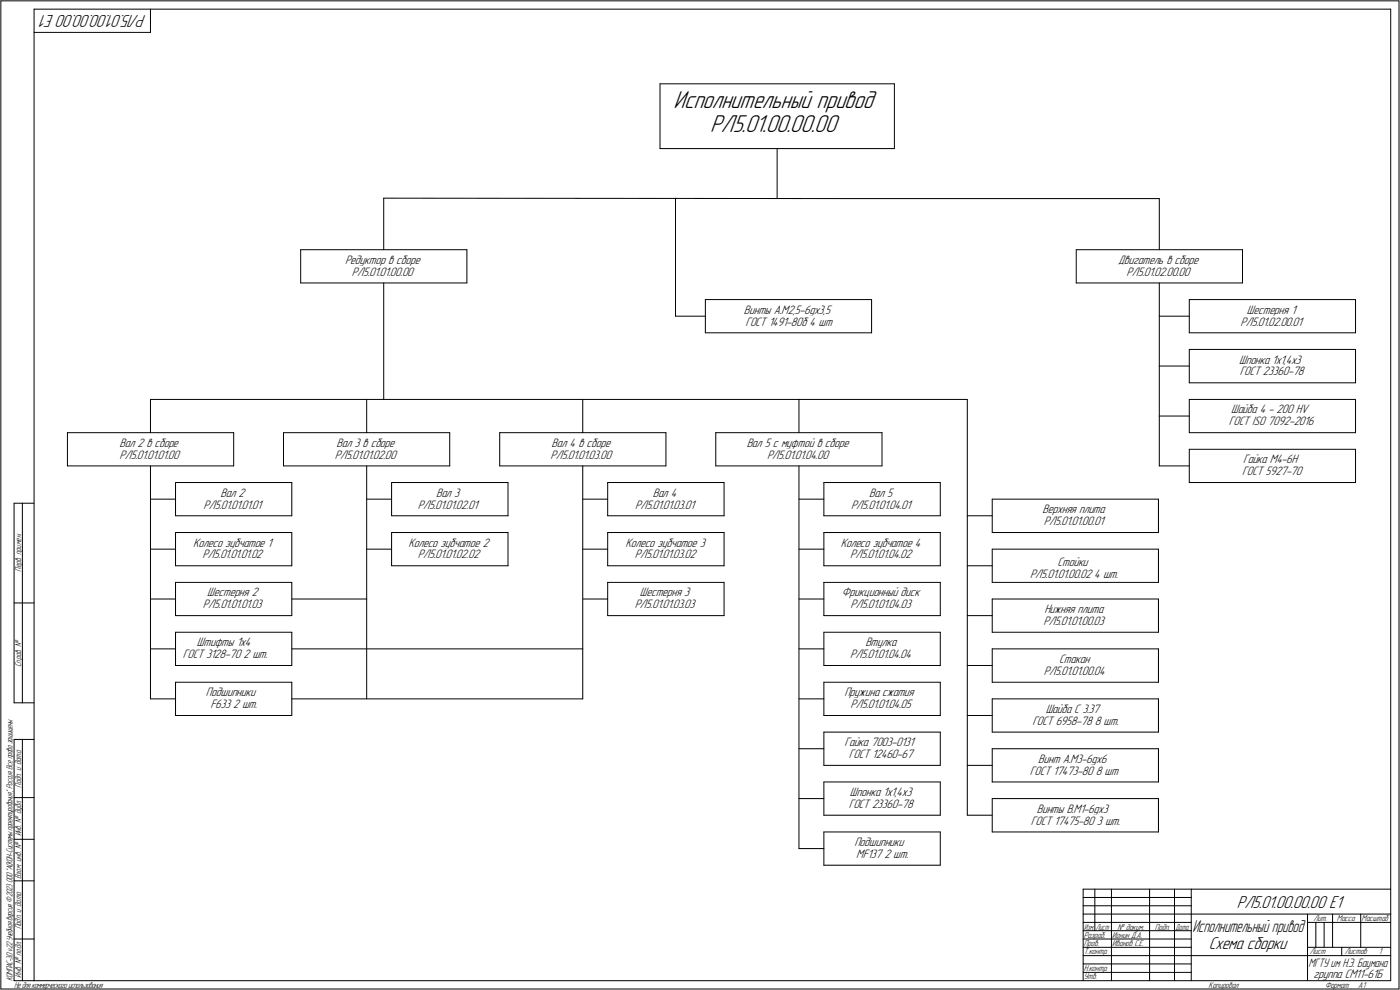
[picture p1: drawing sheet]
<svg xmlns="http://www.w3.org/2000/svg" width="842mm" height="595mm" viewBox="0 0 842 595" stroke-linecap="round" stroke-linejoin="round" font-family="sans-serif">
<defs><g id="words">
<g font-size="15.6">
<text x="405" y="65">Исполнительный привод</text>
<text x="427" y="79">РЛ5.01.00.00.00</text>
</g>
<g font-size="10.9">
<text x="88" y="9" transform="rotate(-180 88 9)">РЛ5.01.00.00.00 E1</text>
<text x="744" y="546">РЛ5.01.00.00.00 E1</text>
<text x="727" y="571">Схема сборки</text>
</g>
<text font-size="10.7" x="717" y="561">Исполнительный привод</text>
<g font-size="7.8">
<text x="208" y="159">Редуктор в сборе</text>
<text x="672" y="159">Двигатель в сборе</text>
<text x="212" y="166">РЛ5.01.01.00.00</text>
<text x="678" y="166">РЛ5.01.02.00.00</text>
<text x="447" y="189">Винты А.М2,5-6gx3,5</text>
<text x="750" y="189">Шестерня 1</text>
<text x="448" y="196">ГОСТ 1491-80б 4 шт</text>
<text x="746" y="196">РЛ5.01.02.00.01</text>
<text x="745" y="219">Шпонка 1x1,4x3</text>
<text x="746" y="226">ГОСТ 23360-78</text>
<text x="740" y="249">Шайба 4 - 200 HV</text>
<text x="739" y="256">ГОСТ ISO 7092-2016</text>
<text x="72" y="269">Вал 2 в сборе</text>
<text x="202" y="269">Вал 3 в сборе</text>
<text x="332" y="269">Вал 4 в сборе</text>
<text x="449" y="269">Вал 5 с муфтой в сборе</text>
<text x="72" y="276">РЛ5.01.01.01.00</text>
<text x="201" y="276">РЛ5.01.01.02.00</text>
<text x="331" y="276">РЛ5.01.01.03.00</text>
<text x="461" y="276">РЛ5.01.01.04.00</text>
<text x="748" y="279">Гайка М4-6H</text>
<text x="747" y="286">ГОСТ 5927-70</text>
<text x="133" y="299">Вал 2</text>
<text x="262" y="299">Вал 3</text>
<text x="393" y="299">Вал 4</text>
<text x="523" y="299">Вал 5</text>
<text x="122" y="306">РЛ5.01.01.01.01</text>
<text x="251" y="306">РЛ5.01.01.02.01</text>
<text x="382" y="306">РЛ5.01.01.03.01</text>
<text x="512" y="306">РЛ5.01.01.04.01</text>
<text x="627" y="309">Верхняя плита</text>
<text x="628" y="316">РЛ5.01.01.00.01</text>
<text x="116" y="329">Колесо зубчатое 1</text>
<text x="246" y="329">Колесо зубчатое 2</text>
<text x="376" y="329">Колесо зубчатое 3</text>
<text x="506" y="329">Колесо зубчатое 4</text>
<text x="122" y="336">РЛ5.01.01.01.02</text>
<text x="251" y="336">РЛ5.01.01.02.02</text>
<text x="382" y="336">РЛ5.01.01.03.02</text>
<text x="511" y="336">РЛ5.01.01.04.02</text>
<text x="636" y="340">Стойки</text>
<text x="620" y="347">РЛ5.01.01.00.02</text>
<text x="658" y="347">4 шт.</text>
<text x="125" y="359">Шестерня 2</text>
<text x="385" y="359">Шестерня 3</text>
<text x="506" y="359">Фрикционный диск</text>
<text x="122" y="366">РЛ5.01.01.01.03</text>
<text x="382" y="366">РЛ5.01.01.03.03</text>
<text x="512" y="366">РЛ5.01.01.04.03</text>
<text x="628" y="369">Нижняя плита</text>
<text x="628" y="376">РЛ5.01.01.00.03</text>
<text x="118" y="389">Штифты 1х4</text>
<text x="521" y="389">Втулка</text>
<text x="110" y="396">ГОСТ 3128-70</text>
<text x="147" y="396">2 шт.</text>
<text x="511" y="396">РЛ5.01.01.04.04</text>
<text x="637" y="399">Стакан</text>
<text x="628" y="406">РЛ5.01.01.00.04</text>
<text x="124" y="419">Подшипники</text>
<text x="508" y="419">Пружина сжатия</text>
<text x="127" y="426">F633</text>
<text x="140" y="426">2 шт.</text>
<text x="512" y="426">РЛ5.01.01.04.05</text>
<text x="629" y="429">Шайба C 3.37</text>
<text x="621" y="436">ГОСТ 6958-78</text>
<text x="659" y="436">8 шт.</text>
<text x="508" y="449">Гайка 7003-0131</text>
<text x="511" y="456">ГОСТ 12460-67</text>
<text x="624" y="459">Винт А.М3-6gx6</text>
<text x="619" y="466">ГОСТ 17473-80</text>
<text x="659" y="466">8 шт</text>
<text x="511" y="479">Шпонка 1x1,4x3</text>
<text x="511" y="486">ГОСТ 23360-78</text>
<text x="624" y="489">Винты В.М1-6gx3</text>
<text x="620" y="496">ГОСТ 17475-80</text>
<text x="660" y="496">3 шт.</text>
<text x="514" y="509">Подшипники</text>
<text x="515" y="516">MF137</text>
<text x="532" y="516">2 шт.</text>
<text x="790" y="588">группа СМ11-61Б</text>
</g>
<text font-size="7.7" x="787" y="581">МГТУ им Н.Э. Баумана</text>
<g font-size="5.4">
<text x="13" y="344" transform="rotate(-90 13 344)">Перв. примен.</text>
<text x="13" y="401" transform="rotate(-90 13 401)">Справ. !</text>
<text x="13" y="474" transform="rotate(-90 13 474)">Подп. и дата</text>
<text x="13" y="503" transform="rotate(-90 13 503)">Инв. ! дубл.</text>
<text x="13" y="529" transform="rotate(-90 13 529)">Взам. инв. !</text>
<text x="790" y="554">Лит.</text>
<text x="804" y="554">Масса</text>
<text x="819" y="554">Масштаб</text>
<text x="13" y="559" transform="rotate(-90 13 559)">Подп. и дата</text>
<text x="652" y="564">Разраб.</text>
<text x="669" y="564">Ионин Д.А.</text>
<text x="672" y="559">! докум.</text>
<text x="695" y="559">Подп.</text>
<text x="652" y="569">Пров.</text>
<text x="669" y="569">Иванов С.Е.</text>
<text x="652" y="574">Т.контр.</text>
<text x="788" y="574">Лист</text>
<text x="809" y="574">Листов</text>
<text x="829" y="574">1</text>
<text x="13" y="588" transform="rotate(-90 13 588)">Инв. ! подл.</text>
<text x="652" y="584">Н.контр.</text>
<text x="7" y="590" transform="rotate(-90 7 590)">КОМПАС-3Dv22Учебнаяверсия©2023ООО&quot;АСКОН-Системыпроектирования&quot;, Россия. Всеправазащищены.</text>
<text x="8" y="594">Недлякоммерческогоиспользования</text>
<text x="652" y="589">Утв.</text>
<text x="727" y="594">Копировал</text>
<text x="797" y="594">Формат</text>
<text x="817" y="594">A1</text>
</g>
<g font-size="5.3">
<text x="652" y="559">Изм.</text>
<text x="659" y="559">Лист</text>
<text x="707" y="559">Дата</text>
</g>
</g></defs>
<g fill="none" stroke="#000" stroke-width=".6">
<path d="M1 1v594zM1 1h841zM20 6v584zM20 6h817zM20 19h71zM91 6v13zM837 6v584zM842 1v594zM397 50h141zM397 50v39zM538 50v39zM397 89h141z"/>
<path d="M467 89v30zM231 119h277zM231 119v31zM406 119v71zM508 119h189zM697 119v31zM181 150h100zM181 150v20zM281 150v20zM647 150h100zM647 150v20zM747 150v20z"/>
<path d="M181 170h100zM231 170v70zM647 170h100zM697 170v110zM406 190h18zM424 180h100zM424 180v20zM524 180v20zM697 190h18zM715 180h100zM715 180v20zM815 180v20z"/>
<path d="M424 200h100zM715 200h100zM715 210h100zM715 210v20zM815 210v20zM697 220h18zM715 230h100zM91 240h491zM91 240v20zM221 240v20zM351 240v20zM481 240v20z"/>
<path d="M582 240v250zM697 250h18zM715 240h100zM715 240v20zM815 240v20zM41 260h100zM41 260v20zM141 260v20zM171 260h100zM171 260v20zM271 260v20zM301 260h100z"/>
<path d="M301 260v20zM401 260v20zM431 260h100zM431 260v20zM531 260v20zM715 260h100zM715 270h100zM715 270v20zM815 270v20zM41 280h100zM91 280v140zM106 290h70z"/>
<path d="M106 290v20zM171 280h100zM176 290v20zM221 280v140zM236 290h70zM236 290v20zM301 280h100zM306 290v20zM351 280v140zM366 290h70zM366 290v20zM431 280h100z"/>
<path d="M436 290v20zM481 280v230zM496 290h70zM496 290v20zM566 290v20zM697 280h18zM715 290h100zM8 303v119zM8 303h12zM13 303v119zM91 300h15zM106 310h70z"/>
<path d="M221 300h15zM236 310h70zM351 300h15zM366 310h70zM481 300h15zM496 310h70zM582 310h15zM597 300h100zM597 300v20zM697 300v20zM91 330h15zM106 320h70z"/>
<path d="M106 320v20zM176 320v20zM221 330h15zM236 320h70zM236 320v20zM306 320v20zM351 330h15zM366 320h70zM366 320v20zM436 320v20zM481 330h15zM496 320h70z"/>
<path d="M496 320v20zM566 320v20zM597 320h100zM597 330h100zM597 330v20zM697 330v20zM106 340h70zM106 350h70zM106 350v20zM176 350v20zM236 340h70zM366 340h70z"/>
<path d="M366 350h70zM366 350v20zM436 350v20zM496 340h70zM496 350h70zM496 350v20zM566 350v20zM582 340h15zM597 350h100zM8 362h12zM91 360h15zM106 370h70z"/>
<path d="M176 360h45zM351 360h15zM366 370h70zM481 360h15zM496 370h70zM582 370h15zM597 360h100zM597 360v20zM697 360v20zM91 390h15zM106 380h70zM106 380v20z"/>
<path d="M176 380v20zM176 390h175zM481 390h15zM496 380h70zM496 380v20zM566 380v20zM597 380h100zM597 390h100zM597 390v20zM697 390v20zM106 400h70zM106 410h70z"/>
<path d="M106 410v20zM176 410v20zM496 400h70zM496 410h70zM496 410v20zM566 410v20zM582 400h15zM597 410h100zM8 422h12zM91 420h15zM106 430h70zM176 420h175z"/>
<path d="M481 420h15zM496 430h70zM582 430h15zM597 420h100zM597 420v20zM697 420v20zM8 444v146zM8 444h12zM13 444v146zM481 450h15zM496 440h70zM496 440v20z"/>
<path d="M566 440v20zM597 440h100zM597 450h100zM597 450v20zM697 450v20zM8 479h12zM496 460h70zM496 470h70zM496 470v20zM566 470v20zM582 460h15zM597 470h100z"/>
<path d="M481 480h15zM496 490h70zM582 490h15zM597 480h100zM597 480v20zM697 480v20zM8 505h12zM481 510h15zM496 500h70zM496 500v20zM566 500v20zM597 500h100z"/>
<path d="M8 530h12zM496 520h70zM652 535h185zM652 535v55zM652 539h65zM659 535v24zM669 535v55zM691 535v55zM706 535v55zM717 535v55zM652 544h65zM652 549h65z"/>
<path d="M652 554h65zM652 559h65zM717 549h120zM786 549v41zM786 554h16zM791 554v15zM796 554v15zM802 549v20zM802 554h35zM818 549v20zM8 564h12zM652 564h65z"/>
<path d="M652 569h65zM652 574h65zM652 579h65zM717 574h69zM786 574h51zM786 569h51zM807 569v5zM1 595h841zM8 590h12zM20 590h817zM652 585h65z"/>
</g>
<g fill="#fff" stroke="#fff" stroke-width=".6">
<path d="M673 153h49zM673 153h49zM673 153h49zM673 153h49zM673 153h49zM673 153h49zM673 153h49zM673 154h49zM673 154h49zM673 154h49zM673 154h49zM673 154h49zM673 154h49zM673 154h49zM673 154h49zM673 154h49zM673 154h49zM673 154h49zM673 154h49zM673 155h49zM673 155h49zM673 155h49zM673 155h49zM673 155h49zM673 155h49zM673 155h49zM673 155h49zM673 155h49zM673 155h49zM673 155h49zM673 155h49zM673 156h49zM673 156h49zM673 156h49zM673 156h49zM673 156h49zM673 156h49zM673 156h49zM673 156h49zM673 156h49zM673 156h49zM673 156h49zM673 156h49zM673 157h49zM673 157h49zM673 157h49zM673 157h49zM673 157h49zM673 157h49zM673 157h49zM673 157h49zM673 157h49zM673 157h49zM673 157h49zM673 157h49zM673 158h49zM673 158h49zM673 158h49zM673 158h49zM673 158h49zM673 158h49zM673 158h49zM673 158h49zM673 158h49zM673 158h49zM673 158h49zM673 158h49zM673 159h49zM673 159h49zM673 159h49zM673 159h49zM673 159h49zM673 159h49zM673 159h49zM673 159h49zM673 159h49zM673 159h49zM673 159h49zM673 160h49zM673 160h49zM673 160h49zM673 160h49zM673 160h49zM673 160h49zM673 160h49z"/>
<path d="M678 160h39zM678 160h39zM678 160h39zM678 160h39zM678 160h39zM678 161h39zM678 161h39zM678 161h39zM678 161h39zM678 161h39zM678 161h39zM678 161h39zM678 161h39zM678 161h39zM678 161h39zM678 161h39zM678 161h39zM678 162h39zM678 162h39zM678 162h39zM678 162h39zM678 162h39zM678 162h39zM678 162h39zM678 162h39zM678 162h39zM678 162h39zM678 162h39zM678 162h39zM678 163h39zM678 163h39zM678 163h39zM678 163h39zM678 163h39zM678 163h39zM678 163h39zM678 163h39zM678 163h39zM678 163h39zM678 163h39zM678 163h39zM678 164h39zM678 164h39zM678 164h39zM678 164h39zM678 164h39zM678 164h39zM678 164h39zM678 164h39zM678 164h39zM678 164h39zM678 164h39zM678 165h39zM678 165h39zM678 165h39zM678 165h39zM678 165h39zM678 165h39zM678 165h39zM678 165h39zM678 165h39zM678 165h39zM678 165h39zM678 165h39zM678 166h39zM678 166h39zM678 166h39zM678 166h39zM678 166h39zM678 166h39zM678 166h39zM678 166h39zM678 166h39zM678 166h39zM678 166h39zM678 166h39zM678 167h39zM678 167h39zM678 167h39zM678 167h39zM678 167h39zM678 167h39zM678 167h39zM678 167h39z"/>
<path d="M447 183h56zM447 183h56zM447 183h56zM447 183h56zM447 183h56zM447 183h56zM447 183h56zM447 184h56zM447 184h56zM447 184h56zM447 184h56zM447 184h56zM447 184h56zM447 184h56zM447 184h56zM447 184h56zM447 184h56zM447 184h56zM447 184h56zM447 185h56zM447 185h56zM447 185h56zM447 185h56zM447 185h56zM447 185h56zM447 185h56zM447 185h56zM447 185h56zM447 185h56zM447 185h56zM447 186h56zM447 186h56zM447 186h56zM447 186h56zM447 186h56zM447 186h56zM447 186h56zM447 186h56zM447 186h56zM447 186h56zM447 186h56zM447 186h56zM447 187h56zM447 187h56zM447 187h56zM447 187h56zM447 187h56zM447 187h56zM447 187h56zM447 187h56zM447 187h56zM447 187h56zM447 187h56zM447 187h56zM447 188h56zM447 188h56zM447 188h56zM447 188h56zM447 188h56zM447 188h56zM447 188h56zM447 188h56zM447 188h56zM447 188h56zM447 188h56zM447 188h56zM447 189h56zM447 189h56zM447 189h56zM447 189h56zM447 189h56zM447 189h56zM447 189h56zM447 189h56zM447 189h56zM447 189h56zM447 189h56zM447 189h56zM447 190h56zM447 190h56zM447 190h56zM447 190h56zM447 190h56zM447 190h56z"/>
<path d="M448 190h54zM448 190h54zM448 190h54zM448 190h54zM448 190h54zM448 190h54zM448 191h54zM448 191h54zM448 191h54zM448 191h54zM448 191h54zM448 191h54zM448 191h54zM448 191h54zM448 191h54zM448 191h54zM448 191h54zM448 192h54zM448 192h54zM448 192h54zM448 192h54zM448 192h54zM448 192h54zM448 192h54zM448 192h54zM448 192h54zM448 192h54zM448 192h54zM448 192h54zM448 193h54zM448 193h54zM448 193h54zM448 193h54zM448 193h54zM448 193h54zM448 193h54zM448 193h54zM448 193h54zM448 193h54zM448 193h54zM448 193h54zM448 194h54zM448 194h54zM448 194h54zM448 194h54zM448 194h54zM448 194h54zM448 194h54zM448 194h54zM448 194h54zM448 194h54zM448 194h54zM448 194h54zM448 195h54zM448 195h54zM448 195h54zM448 195h54zM448 195h54zM448 195h54zM448 195h54zM448 195h54zM448 195h54zM448 195h54zM448 195h54zM448 195h54zM448 196h54zM448 196h54zM448 196h54zM448 196h54zM448 196h54zM448 196h54zM448 196h54zM448 196h54zM448 196h54zM448 196h54zM448 196h54zM448 197h54zM448 197h54zM448 197h54zM448 197h54zM448 197h54zM448 197h54zM448 197h54zM448 197h54z"/>
<path d="M208 153h46zM208 153h46zM208 153h46zM208 153h46zM208 153h46zM208 153h46zM208 153h46zM208 154h46zM208 154h46zM208 154h46zM208 154h46zM208 154h46zM208 154h46zM208 154h46zM208 154h46zM208 154h46zM208 154h46zM208 154h46zM208 154h46zM208 155h46zM208 155h46zM208 155h46zM208 155h46zM208 155h46zM208 155h46zM208 155h46zM208 155h46zM208 155h46zM208 155h46zM208 155h46zM208 155h46zM208 156h46zM208 156h46zM208 156h46zM208 156h46zM208 156h46zM208 156h46zM208 156h46zM208 156h46zM208 156h46zM208 156h46zM208 156h46zM208 156h46zM208 157h46zM208 157h46zM208 157h46zM208 157h46zM208 157h46zM208 157h46zM208 157h46zM208 157h46zM208 157h46zM208 157h46zM208 157h46zM208 157h46zM208 158h46zM208 158h46zM208 158h46zM208 158h46zM208 158h46zM208 158h46zM208 158h46zM208 158h46zM208 158h46zM208 158h46zM208 158h46zM208 158h46zM208 159h46zM208 159h46zM208 159h46zM208 159h46zM208 159h46zM208 159h46zM208 159h46zM208 159h46zM208 159h46zM208 159h46zM208 159h46zM208 160h46zM208 160h46zM208 160h46zM208 160h46zM208 160h46zM208 160h46zM208 160h46z"/>
<path d="M212 160h38zM212 160h38zM212 160h38zM212 160h38zM212 160h38zM212 161h38zM212 161h38zM212 161h38zM212 161h38zM212 161h38zM212 161h38zM212 161h38zM212 161h38zM212 161h38zM212 161h38zM212 161h38zM212 161h38zM212 162h38zM212 162h38zM212 162h38zM212 162h38zM212 162h38zM212 162h38zM212 162h38zM212 162h38zM212 162h38zM212 162h38zM212 162h38zM212 162h38zM212 163h38zM212 163h38zM212 163h38zM212 163h38zM212 163h38zM212 163h38zM212 163h38zM212 163h38zM212 163h38zM212 163h38zM212 163h38zM212 163h38zM212 164h38zM212 164h38zM212 164h38zM212 164h38zM212 164h38zM212 164h38zM212 164h38zM212 164h38zM212 164h38zM212 164h38zM212 164h38zM212 165h38zM212 165h38zM212 165h38zM212 165h38zM212 165h38zM212 165h38zM212 165h38zM212 165h38zM212 165h38zM212 165h38zM212 165h38zM212 165h38zM212 166h38zM212 166h38zM212 166h38zM212 166h38zM212 166h38zM212 166h38zM212 166h38zM212 166h38zM212 166h38zM212 166h38zM212 166h38zM212 166h38zM212 167h38zM212 167h38zM212 167h38zM212 167h38zM212 167h38zM212 167h38zM212 167h38zM212 167h38z"/>
<path d="M72 263h37zM72 263h37zM72 263h37zM72 263h37zM72 263h37zM72 263h37zM72 263h37zM72 264h37zM72 264h37zM72 264h37zM72 264h37zM72 264h37zM72 264h37zM72 264h37zM72 264h37zM72 264h37zM72 264h37zM72 264h37zM72 264h37zM72 265h37zM72 265h37zM72 265h37zM72 265h37zM72 265h37zM72 265h37zM72 265h37zM72 265h37zM72 265h37zM72 265h37zM72 265h37zM72 266h37zM72 266h37zM72 266h37zM72 266h37zM72 266h37zM72 266h37zM72 266h37zM72 266h37zM72 266h37zM72 266h37zM72 266h37zM72 266h37zM72 267h37zM72 267h37zM72 267h37zM72 267h37zM72 267h37zM72 267h37zM72 267h37zM72 267h37zM72 267h37zM72 267h37zM72 267h37zM72 267h37zM72 268h37zM72 268h37zM72 268h37zM72 268h37zM72 268h37zM72 268h37zM72 268h37zM72 268h37zM72 268h37zM72 268h37zM72 268h37zM72 268h37zM72 269h37zM72 269h37zM72 269h37zM72 269h37zM72 269h37zM72 269h37zM72 269h37zM72 269h37zM72 269h37zM72 269h37zM72 269h37zM72 269h37zM72 270h37zM72 270h37zM72 270h37zM72 270h37zM72 270h37zM72 270h37z"/>
<path d="M72 270h37zM72 270h37zM72 270h37zM72 270h37zM72 270h37zM72 271h37zM72 271h37zM72 271h37zM72 271h37zM72 271h37zM72 271h37zM72 271h37zM72 271h37zM72 271h37zM72 271h37zM72 271h37zM72 271h37zM72 272h37zM72 272h37zM72 272h37zM72 272h37zM72 272h37zM72 272h37zM72 272h37zM72 272h37zM72 272h37zM72 272h37zM72 272h37zM72 272h37zM72 273h37zM72 273h37zM72 273h37zM72 273h37zM72 273h37zM72 273h37zM72 273h37zM72 273h37zM72 273h37zM72 273h37zM72 273h37zM72 273h37zM72 274h37zM72 274h37zM72 274h37zM72 274h37zM72 274h37zM72 274h37zM72 274h37zM72 274h37zM72 274h37zM72 274h37zM72 274h37zM72 274h37zM72 275h37zM72 275h37zM72 275h37zM72 275h37zM72 275h37zM72 275h37zM72 275h37zM72 275h37zM72 275h37zM72 275h37zM72 275h37zM72 276h37zM72 276h37zM72 276h37zM72 276h37zM72 276h37zM72 276h37zM72 276h37zM72 276h37zM72 276h37zM72 276h37zM72 276h37zM72 276h37zM72 277h37zM72 277h37zM72 277h37zM72 277h37zM72 277h37zM72 277h37zM72 277h37zM72 277h37z"/>
<path d="M202 263h37zM202 263h37zM202 263h37zM202 263h37zM202 263h37zM202 263h37zM202 263h37zM202 264h37zM202 264h37zM202 264h37zM202 264h37zM202 264h37zM202 264h37zM202 264h37zM202 264h37zM202 264h37zM202 264h37zM202 264h37zM202 264h37zM202 265h37zM202 265h37zM202 265h37zM202 265h37zM202 265h37zM202 265h37zM202 265h37zM202 265h37zM202 265h37zM202 265h37zM202 265h37zM202 266h37zM202 266h37zM202 266h37zM202 266h37zM202 266h37zM202 266h37zM202 266h37zM202 266h37zM202 266h37zM202 266h37zM202 266h37zM202 266h37zM202 267h37zM202 267h37zM202 267h37zM202 267h37zM202 267h37zM202 267h37zM202 267h37zM202 267h37zM202 267h37zM202 267h37zM202 267h37zM202 267h37zM202 268h37zM202 268h37zM202 268h37zM202 268h37zM202 268h37zM202 268h37zM202 268h37zM202 268h37zM202 268h37zM202 268h37zM202 268h37zM202 268h37zM202 269h37zM202 269h37zM202 269h37zM202 269h37zM202 269h37zM202 269h37zM202 269h37zM202 269h37zM202 269h37zM202 269h37zM202 269h37zM202 269h37zM202 270h37zM202 270h37zM202 270h37zM202 270h37zM202 270h37zM202 270h37z"/>
<path d="M201 270h39zM201 270h39zM201 270h39zM201 270h39zM201 270h39zM201 271h39zM201 271h39zM201 271h39zM201 271h39zM201 271h39zM201 271h39zM201 271h39zM201 271h39zM201 271h39zM201 271h39zM201 271h39zM201 271h39zM201 272h39zM201 272h39zM201 272h39zM201 272h39zM201 272h39zM201 272h39zM201 272h39zM201 272h39zM201 272h39zM201 272h39zM201 272h39zM201 272h39zM201 273h39zM201 273h39zM201 273h39zM201 273h39zM201 273h39zM201 273h39zM201 273h39zM201 273h39zM201 273h39zM201 273h39zM201 273h39zM201 273h39zM201 274h39zM201 274h39zM201 274h39zM201 274h39zM201 274h39zM201 274h39zM201 274h39zM201 274h39zM201 274h39zM201 274h39zM201 274h39zM201 274h39zM201 275h39zM201 275h39zM201 275h39zM201 275h39zM201 275h39zM201 275h39zM201 275h39zM201 275h39zM201 275h39zM201 275h39zM201 275h39zM201 276h39zM201 276h39zM201 276h39zM201 276h39zM201 276h39zM201 276h39zM201 276h39zM201 276h39zM201 276h39zM201 276h39zM201 276h39zM201 276h39zM201 277h39zM201 277h39zM201 277h39zM201 277h39zM201 277h39zM201 277h39zM201 277h39zM201 277h39z"/>
<path d="M332 263h37zM332 263h37zM332 263h37zM332 263h37zM332 263h37zM332 263h37zM332 263h37zM332 264h37zM332 264h37zM332 264h37zM332 264h37zM332 264h37zM332 264h37zM332 264h37zM332 264h37zM332 264h37zM332 264h37zM332 264h37zM332 264h37zM332 265h37zM332 265h37zM332 265h37zM332 265h37zM332 265h37zM332 265h37zM332 265h37zM332 265h37zM332 265h37zM332 265h37zM332 265h37zM332 266h37zM332 266h37zM332 266h37zM332 266h37zM332 266h37zM332 266h37zM332 266h37zM332 266h37zM332 266h37zM332 266h37zM332 266h37zM332 266h37zM332 267h37zM332 267h37zM332 267h37zM332 267h37zM332 267h37zM332 267h37zM332 267h37zM332 267h37zM332 267h37zM332 267h37zM332 267h37zM332 267h37zM332 268h37zM332 268h37zM332 268h37zM332 268h37zM332 268h37zM332 268h37zM332 268h37zM332 268h37zM332 268h37zM332 268h37zM332 268h37zM332 268h37zM332 269h37zM332 269h37zM332 269h37zM332 269h37zM332 269h37zM332 269h37zM332 269h37zM332 269h37zM332 269h37zM332 269h37zM332 269h37zM332 269h37zM332 270h37zM332 270h37zM332 270h37zM332 270h37zM332 270h37zM332 270h37z"/>
<path d="M331 270h38zM331 270h38zM331 270h38zM331 270h38zM331 270h38zM331 271h38zM331 271h38zM331 271h38zM331 271h38zM331 271h38zM331 271h38zM331 271h38zM331 271h38zM331 271h38zM331 271h38zM331 271h38zM331 271h38zM331 272h38zM331 272h38zM331 272h38zM331 272h38zM331 272h38zM331 272h38zM331 272h38zM331 272h38zM331 272h38zM331 272h38zM331 272h38zM331 272h38zM331 273h38zM331 273h38zM331 273h38zM331 273h38zM331 273h38zM331 273h38zM331 273h38zM331 273h38zM331 273h38zM331 273h38zM331 273h38zM331 273h38zM331 274h38zM331 274h38zM331 274h38zM331 274h38zM331 274h38zM331 274h38zM331 274h38zM331 274h38zM331 274h38zM331 274h38zM331 274h38zM331 274h38zM331 275h38zM331 275h38zM331 275h38zM331 275h38zM331 275h38zM331 275h38zM331 275h38zM331 275h38zM331 275h38zM331 275h38zM331 275h38zM331 276h38zM331 276h38zM331 276h38zM331 276h38zM331 276h38zM331 276h38zM331 276h38zM331 276h38zM331 276h38zM331 276h38zM331 276h38zM331 276h38zM331 277h38zM331 277h38zM331 277h38zM331 277h38zM331 277h38zM331 277h38zM331 277h38zM331 277h38z"/>
<path d="M449 263h63zM449 263h63zM449 263h63zM449 263h63zM449 263h63zM449 263h63zM449 263h63zM449 264h63zM449 264h63zM449 264h63zM449 264h63zM449 264h63zM449 264h63zM449 264h63zM449 264h63zM449 264h63zM449 264h63zM449 264h63zM449 264h63zM449 265h63zM449 265h63zM449 265h63zM449 265h63zM449 265h63zM449 265h63zM449 265h63zM449 265h63zM449 265h63zM449 265h63zM449 265h63zM449 266h63zM449 266h63zM449 266h63zM449 266h63zM449 266h63zM449 266h63zM449 266h63zM449 266h63zM449 266h63zM449 266h63zM449 266h63zM449 266h63zM449 267h63zM449 267h63zM449 267h63zM449 267h63zM449 267h63zM449 267h63zM449 267h63zM449 267h63zM449 267h63zM449 267h63zM449 267h63zM449 267h63zM449 268h63zM449 268h63zM449 268h63zM449 268h63zM449 268h63zM449 268h63zM449 268h63zM449 268h63zM449 268h63zM449 268h63zM449 268h63zM449 268h63zM449 269h63zM449 269h63zM449 269h63zM449 269h63zM449 269h63zM449 269h63zM449 269h63zM449 269h63zM449 269h63zM449 269h63zM449 269h63zM449 269h63zM449 270h63zM449 270h63zM449 270h63zM449 270h63zM449 270h63zM449 270h63z"/>
<path d="M461 270h39zM461 270h39zM461 270h39zM461 270h39zM461 270h39zM461 271h39zM461 271h39zM461 271h39zM461 271h39zM461 271h39zM461 271h39zM461 271h39zM461 271h39zM461 271h39zM461 271h39zM461 271h39zM461 271h39zM461 272h39zM461 272h39zM461 272h39zM461 272h39zM461 272h39zM461 272h39zM461 272h39zM461 272h39zM461 272h39zM461 272h39zM461 272h39zM461 272h39zM461 273h39zM461 273h39zM461 273h39zM461 273h39zM461 273h39zM461 273h39zM461 273h39zM461 273h39zM461 273h39zM461 273h39zM461 273h39zM461 273h39zM461 274h39zM461 274h39zM461 274h39zM461 274h39zM461 274h39zM461 274h39zM461 274h39zM461 274h39zM461 274h39zM461 274h39zM461 274h39zM461 274h39zM461 275h39zM461 275h39zM461 275h39zM461 275h39zM461 275h39zM461 275h39zM461 275h39zM461 275h39zM461 275h39zM461 275h39zM461 275h39zM461 276h39zM461 276h39zM461 276h39zM461 276h39zM461 276h39zM461 276h39zM461 276h39zM461 276h39zM461 276h39zM461 276h39zM461 276h39zM461 276h39zM461 277h39zM461 277h39zM461 277h39zM461 277h39zM461 277h39zM461 277h39zM461 277h39zM461 277h39z"/>
<path d="M740 243h50zM740 243h50zM740 243h50zM740 243h50zM740 243h50zM740 243h50zM740 243h50zM740 244h50zM740 244h50zM740 244h50zM740 244h50zM740 244h50zM740 244h50zM740 244h50zM740 244h50zM740 244h50zM740 244h50zM740 244h50zM740 244h50zM740 245h50zM740 245h50zM740 245h50zM740 245h50zM740 245h50zM740 245h50zM740 245h50zM740 245h50zM740 245h50zM740 245h50zM740 245h50zM740 245h50zM740 246h50zM740 246h50zM740 246h50zM740 246h50zM740 246h50zM740 246h50zM740 246h50zM740 246h50zM740 246h50zM740 246h50zM740 246h50zM740 246h50zM740 247h50zM740 247h50zM740 247h50zM740 247h50zM740 247h50zM740 247h50zM740 247h50zM740 247h50zM740 247h50zM740 247h50zM740 247h50zM740 247h50zM740 248h50zM740 248h50zM740 248h50zM740 248h50zM740 248h50zM740 248h50zM740 248h50zM740 248h50zM740 248h50zM740 248h50zM740 248h50zM740 248h50zM740 249h50zM740 249h50zM740 249h50zM740 249h50zM740 249h50zM740 249h50zM740 249h50zM740 249h50zM740 249h50zM740 249h50zM740 249h50zM740 250h50zM740 250h50zM740 250h50zM740 250h50zM740 250h50zM740 250h50zM740 250h50z"/>
<path d="M739 250h53zM739 250h53zM739 250h53zM739 250h53zM739 250h53zM739 251h53zM739 251h53zM739 251h53zM739 251h53zM739 251h53zM739 251h53zM739 251h53zM739 251h53zM739 251h53zM739 251h53zM739 251h53zM739 251h53zM739 252h53zM739 252h53zM739 252h53zM739 252h53zM739 252h53zM739 252h53zM739 252h53zM739 252h53zM739 252h53zM739 252h53zM739 252h53zM739 252h53zM739 253h53zM739 253h53zM739 253h53zM739 253h53zM739 253h53zM739 253h53zM739 253h53zM739 253h53zM739 253h53zM739 253h53zM739 253h53zM739 253h53zM739 254h53zM739 254h53zM739 254h53zM739 254h53zM739 254h53zM739 254h53zM739 254h53zM739 254h53zM739 254h53zM739 254h53zM739 254h53zM739 255h53zM739 255h53zM739 255h53zM739 255h53zM739 255h53zM739 255h53zM739 255h53zM739 255h53zM739 255h53zM739 255h53zM739 255h53zM739 255h53zM739 256h53zM739 256h53zM739 256h53zM739 256h53zM739 256h53zM739 256h53zM739 256h53zM739 256h53zM739 256h53zM739 256h53zM739 256h53zM739 256h53zM739 257h53zM739 257h53zM739 257h53zM739 257h53zM739 257h53zM739 257h53zM739 257h53zM739 257h53z"/>
<path d="M748 273h36zM748 273h36zM748 273h36zM748 273h36zM748 273h36zM748 273h36zM748 273h36zM748 274h36zM748 274h36zM748 274h36zM748 274h36zM748 274h36zM748 274h36zM748 274h36zM748 274h36zM748 274h36zM748 274h36zM748 274h36zM748 274h36zM748 275h36zM748 275h36zM748 275h36zM748 275h36zM748 275h36zM748 275h36zM748 275h36zM748 275h36zM748 275h36zM748 275h36zM748 275h36zM748 276h36zM748 276h36zM748 276h36zM748 276h36zM748 276h36zM748 276h36zM748 276h36zM748 276h36zM748 276h36zM748 276h36zM748 276h36zM748 276h36zM748 277h36zM748 277h36zM748 277h36zM748 277h36zM748 277h36zM748 277h36zM748 277h36zM748 277h36zM748 277h36zM748 277h36zM748 277h36zM748 277h36zM748 278h36zM748 278h36zM748 278h36zM748 278h36zM748 278h36zM748 278h36zM748 278h36zM748 278h36zM748 278h36zM748 278h36zM748 278h36zM748 278h36zM748 279h36zM748 279h36zM748 279h36zM748 279h36zM748 279h36zM748 279h36zM748 279h36zM748 279h36zM748 279h36zM748 279h36zM748 279h36zM748 279h36zM748 280h36zM748 280h36zM748 280h36zM748 280h36zM748 280h36zM748 280h36z"/>
<path d="M747 280h38zM747 280h38zM747 280h38zM747 280h38zM747 280h38zM747 281h38zM747 281h38zM747 281h38zM747 281h38zM747 281h38zM747 281h38zM747 281h38zM747 281h38zM747 281h38zM747 281h38zM747 281h38zM747 281h38zM747 282h38zM747 282h38zM747 282h38zM747 282h38zM747 282h38zM747 282h38zM747 282h38zM747 282h38zM747 282h38zM747 282h38zM747 282h38zM747 282h38zM747 283h38zM747 283h38zM747 283h38zM747 283h38zM747 283h38zM747 283h38zM747 283h38zM747 283h38zM747 283h38zM747 283h38zM747 283h38zM747 283h38zM747 284h38zM747 284h38zM747 284h38zM747 284h38zM747 284h38zM747 284h38zM747 284h38zM747 284h38zM747 284h38zM747 284h38zM747 284h38zM747 284h38zM747 285h38zM747 285h38zM747 285h38zM747 285h38zM747 285h38zM747 285h38zM747 285h38zM747 285h38zM747 285h38zM747 285h38zM747 285h38zM747 285h38zM747 286h38zM747 286h38zM747 286h38zM747 286h38zM747 286h38zM747 286h38zM747 286h38zM747 286h38zM747 286h38zM747 286h38zM747 286h38zM747 287h38zM747 287h38zM747 287h38zM747 287h38zM747 287h38zM747 287h38zM747 287h38zM747 287h38z"/>
<path d="M750 183h31zM750 183h31zM750 183h31zM750 183h31zM750 183h31zM750 183h31zM750 183h31zM750 184h31zM750 184h31zM750 184h31zM750 184h31zM750 184h31zM750 184h31zM750 184h31zM750 184h31zM750 184h31zM750 184h31zM750 184h31zM750 184h31zM750 185h31zM750 185h31zM750 185h31zM750 185h31zM750 185h31zM750 185h31zM750 185h31zM750 185h31zM750 185h31zM750 185h31zM750 185h31zM750 186h31zM750 186h31zM750 186h31zM750 186h31zM750 186h31zM750 186h31zM750 186h31zM750 186h31zM750 186h31zM750 186h31zM750 186h31zM750 186h31zM750 187h31zM750 187h31zM750 187h31zM750 187h31zM750 187h31zM750 187h31zM750 187h31zM750 187h31zM750 187h31zM750 187h31zM750 187h31zM750 187h31zM750 188h31zM750 188h31zM750 188h31zM750 188h31zM750 188h31zM750 188h31zM750 188h31zM750 188h31zM750 188h31zM750 188h31zM750 188h31zM750 188h31zM750 189h31zM750 189h31zM750 189h31zM750 189h31zM750 189h31zM750 189h31zM750 189h31zM750 189h31zM750 189h31zM750 189h31zM750 189h31zM750 189h31zM750 190h31zM750 190h31zM750 190h31zM750 190h31zM750 190h31zM750 190h31z"/>
<path d="M746 190h39zM746 190h39zM746 190h39zM746 190h39zM746 190h39zM746 190h39zM746 191h39zM746 191h39zM746 191h39zM746 191h39zM746 191h39zM746 191h39zM746 191h39zM746 191h39zM746 191h39zM746 191h39zM746 191h39zM746 192h39zM746 192h39zM746 192h39zM746 192h39zM746 192h39zM746 192h39zM746 192h39zM746 192h39zM746 192h39zM746 192h39zM746 192h39zM746 192h39zM746 193h39zM746 193h39zM746 193h39zM746 193h39zM746 193h39zM746 193h39zM746 193h39zM746 193h39zM746 193h39zM746 193h39zM746 193h39zM746 193h39zM746 194h39zM746 194h39zM746 194h39zM746 194h39zM746 194h39zM746 194h39zM746 194h39zM746 194h39zM746 194h39zM746 194h39zM746 194h39zM746 194h39zM746 195h39zM746 195h39zM746 195h39zM746 195h39zM746 195h39zM746 195h39zM746 195h39zM746 195h39zM746 195h39zM746 195h39zM746 195h39zM746 195h39zM746 196h39zM746 196h39zM746 196h39zM746 196h39zM746 196h39zM746 196h39zM746 196h39zM746 196h39zM746 196h39zM746 196h39zM746 196h39zM746 197h39zM746 197h39zM746 197h39zM746 197h39zM746 197h39zM746 197h39zM746 197h39zM746 197h39z"/>
<path d="M745 213h41zM745 213h41zM745 213h41zM745 213h41zM745 213h41zM745 213h41zM745 213h41zM745 214h41zM745 214h41zM745 214h41zM745 214h41zM745 214h41zM745 214h41zM745 214h41zM745 214h41zM745 214h41zM745 214h41zM745 214h41zM745 214h41zM745 215h41zM745 215h41zM745 215h41zM745 215h41zM745 215h41zM745 215h41zM745 215h41zM745 215h41zM745 215h41zM745 215h41zM745 215h41zM745 215h41zM745 216h41zM745 216h41zM745 216h41zM745 216h41zM745 216h41zM745 216h41zM745 216h41zM745 216h41zM745 216h41zM745 216h41zM745 216h41zM745 216h41zM745 217h41zM745 217h41zM745 217h41zM745 217h41zM745 217h41zM745 217h41zM745 217h41zM745 217h41zM745 217h41zM745 217h41zM745 217h41zM745 218h41zM745 218h41zM745 218h41zM745 218h41zM745 218h41zM745 218h41zM745 218h41zM745 218h41zM745 218h41zM745 218h41zM745 218h41zM745 218h41zM745 219h41zM745 219h41zM745 219h41zM745 219h41zM745 219h41zM745 219h41zM745 219h41zM745 219h41zM745 219h41zM745 219h41zM745 219h41zM745 219h41zM745 220h41zM745 220h41zM745 220h41zM745 220h41zM745 220h41zM745 220h41z"/>
<path d="M746 220h40zM746 220h40zM746 220h40zM746 220h40zM746 220h40zM746 220h40zM746 221h40zM746 221h40zM746 221h40zM746 221h40zM746 221h40zM746 221h40zM746 221h40zM746 221h40zM746 221h40zM746 221h40zM746 221h40zM746 221h40zM746 222h40zM746 222h40zM746 222h40zM746 222h40zM746 222h40zM746 222h40zM746 222h40zM746 222h40zM746 222h40zM746 222h40zM746 222h40zM746 223h40zM746 223h40zM746 223h40zM746 223h40zM746 223h40zM746 223h40zM746 223h40zM746 223h40zM746 223h40zM746 223h40zM746 223h40zM746 223h40zM746 224h40zM746 224h40zM746 224h40zM746 224h40zM746 224h40zM746 224h40zM746 224h40zM746 224h40zM746 224h40zM746 224h40zM746 224h40zM746 224h40zM746 225h40zM746 225h40zM746 225h40zM746 225h40zM746 225h40zM746 225h40zM746 225h40zM746 225h40zM746 225h40zM746 225h40zM746 225h40zM746 225h40zM746 226h40zM746 226h40zM746 226h40zM746 226h40zM746 226h40zM746 226h40zM746 226h40zM746 226h40zM746 226h40zM746 226h40zM746 226h40zM746 226h40zM746 227h40zM746 227h40zM746 227h40zM746 227h40zM746 227h40zM746 227h40zM746 227h40zM746 227h40z"/>
<path d="M133 293h15zM133 293h15zM133 293h15zM133 293h15zM133 293h15zM133 293h15zM133 293h15zM133 294h15zM133 294h15zM133 294h15zM133 294h15zM133 294h15zM133 294h15zM133 294h15zM133 294h15zM133 294h15zM133 294h15zM133 294h15zM133 294h15zM133 295h15zM133 295h15zM133 295h15zM133 295h15zM133 295h15zM133 295h15zM133 295h15zM133 295h15zM133 295h15zM133 295h15zM133 295h15zM133 295h15zM133 296h15zM133 296h15zM133 296h15zM133 296h15zM133 296h15zM133 296h15zM133 296h15zM133 296h15zM133 296h15zM133 296h15zM133 296h15zM133 297h15zM133 297h15zM133 297h15zM133 297h15zM133 297h15zM133 297h15zM133 297h15zM133 297h15zM133 297h15zM133 297h15zM133 297h15zM133 297h15zM133 298h15zM133 298h15zM133 298h15zM133 298h15zM133 298h15zM133 298h15zM133 298h15zM133 298h15zM133 298h15zM133 298h15zM133 298h15zM133 298h15zM133 299h15zM133 299h15zM133 299h15zM133 299h15zM133 299h15zM133 299h15zM133 299h15zM133 299h15zM133 299h15zM133 299h15zM133 299h15zM133 299h15zM133 300h15zM133 300h15zM133 300h15zM133 300h15zM133 300h15zM133 300h15z"/>
<path d="M122 300h37zM122 300h37zM122 300h37zM122 300h37zM122 300h37zM122 300h37zM122 301h37zM122 301h37zM122 301h37zM122 301h37zM122 301h37zM122 301h37zM122 301h37zM122 301h37zM122 301h37zM122 301h37zM122 301h37zM122 301h37zM122 302h37zM122 302h37zM122 302h37zM122 302h37zM122 302h37zM122 302h37zM122 302h37zM122 302h37zM122 302h37zM122 302h37zM122 302h37zM122 303h37zM122 303h37zM122 303h37zM122 303h37zM122 303h37zM122 303h37zM122 303h37zM122 303h37zM122 303h37zM122 303h37zM122 303h37zM122 303h37zM122 304h37zM122 304h37zM122 304h37zM122 304h37zM122 304h37zM122 304h37zM122 304h37zM122 304h37zM122 304h37zM122 304h37zM122 304h37zM122 304h37zM122 305h37zM122 305h37zM122 305h37zM122 305h37zM122 305h37zM122 305h37zM122 305h37zM122 305h37zM122 305h37zM122 305h37zM122 305h37zM122 305h37zM122 306h37zM122 306h37zM122 306h37zM122 306h37zM122 306h37zM122 306h37zM122 306h37zM122 306h37zM122 306h37zM122 306h37zM122 306h37zM122 306h37zM122 307h37zM122 307h37zM122 307h37zM122 307h37zM122 307h37zM122 307h37zM122 307h37zM122 307h37z"/>
<path d="M116 323h49zM116 323h49zM116 323h49zM116 323h49zM116 323h49zM116 323h49zM116 323h49zM116 324h49zM116 324h49zM116 324h49zM116 324h49zM116 324h49zM116 324h49zM116 324h49zM116 324h49zM116 324h49zM116 324h49zM116 324h49zM116 324h49zM116 325h49zM116 325h49zM116 325h49zM116 325h49zM116 325h49zM116 325h49zM116 325h49zM116 325h49zM116 325h49zM116 325h49zM116 325h49zM116 325h49zM116 326h49zM116 326h49zM116 326h49zM116 326h49zM116 326h49zM116 326h49zM116 326h49zM116 326h49zM116 326h49zM116 326h49zM116 326h49zM116 326h49zM116 327h49zM116 327h49zM116 327h49zM116 327h49zM116 327h49zM116 327h49zM116 327h49zM116 327h49zM116 327h49zM116 327h49zM116 327h49zM116 327h49zM116 328h49zM116 328h49zM116 328h49zM116 328h49zM116 328h49zM116 328h49zM116 328h49zM116 328h49zM116 328h49zM116 328h49zM116 328h49zM116 329h49zM116 329h49zM116 329h49zM116 329h49zM116 329h49zM116 329h49zM116 329h49zM116 329h49zM116 329h49zM116 329h49zM116 329h49zM116 329h49zM116 330h49zM116 330h49zM116 330h49zM116 330h49zM116 330h49zM116 330h49zM116 330h49z"/>
<path d="M122 330h37zM122 330h37zM122 330h37zM122 330h37zM122 330h37zM122 331h37zM122 331h37zM122 331h37zM122 331h37zM122 331h37zM122 331h37zM122 331h37zM122 331h37zM122 331h37zM122 331h37zM122 331h37zM122 331h37zM122 332h37zM122 332h37zM122 332h37zM122 332h37zM122 332h37zM122 332h37zM122 332h37zM122 332h37zM122 332h37zM122 332h37zM122 332h37zM122 332h37zM122 333h37zM122 333h37zM122 333h37zM122 333h37zM122 333h37zM122 333h37zM122 333h37zM122 333h37zM122 333h37zM122 333h37zM122 333h37zM122 334h37zM122 334h37zM122 334h37zM122 334h37zM122 334h37zM122 334h37zM122 334h37zM122 334h37zM122 334h37zM122 334h37zM122 334h37zM122 334h37zM122 335h37zM122 335h37zM122 335h37zM122 335h37zM122 335h37zM122 335h37zM122 335h37zM122 335h37zM122 335h37zM122 335h37zM122 335h37zM122 335h37zM122 336h37zM122 336h37zM122 336h37zM122 336h37zM122 336h37zM122 336h37zM122 336h37zM122 336h37zM122 336h37zM122 336h37zM122 336h37zM122 336h37zM122 337h37zM122 337h37zM122 337h37zM122 337h37zM122 337h37zM122 337h37zM122 337h37zM122 337h37z"/>
<path d="M125 353h31zM125 353h31zM125 353h31zM125 353h31zM125 353h31zM125 353h31zM125 353h31zM125 354h31zM125 354h31zM125 354h31zM125 354h31zM125 354h31zM125 354h31zM125 354h31zM125 354h31zM125 354h31zM125 354h31zM125 354h31zM125 354h31zM125 355h31zM125 355h31zM125 355h31zM125 355h31zM125 355h31zM125 355h31zM125 355h31zM125 355h31zM125 355h31zM125 355h31zM125 355h31zM125 356h31zM125 356h31zM125 356h31zM125 356h31zM125 356h31zM125 356h31zM125 356h31zM125 356h31zM125 356h31zM125 356h31zM125 356h31zM125 356h31zM125 357h31zM125 357h31zM125 357h31zM125 357h31zM125 357h31zM125 357h31zM125 357h31zM125 357h31zM125 357h31zM125 357h31zM125 357h31zM125 357h31zM125 358h31zM125 358h31zM125 358h31zM125 358h31zM125 358h31zM125 358h31zM125 358h31zM125 358h31zM125 358h31zM125 358h31zM125 358h31zM125 358h31zM125 359h31zM125 359h31zM125 359h31zM125 359h31zM125 359h31zM125 359h31zM125 359h31zM125 359h31zM125 359h31zM125 359h31zM125 359h31zM125 359h31zM125 360h31zM125 360h31zM125 360h31zM125 360h31zM125 360h31zM125 360h31z"/>
<path d="M122 360h37zM122 360h37zM122 360h37zM122 360h37zM122 360h37zM122 361h37zM122 361h37zM122 361h37zM122 361h37zM122 361h37zM122 361h37zM122 361h37zM122 361h37zM122 361h37zM122 361h37zM122 361h37zM122 361h37zM122 362h37zM122 362h37zM122 362h37zM122 362h37zM122 362h37zM122 362h37zM122 362h37zM122 362h37zM122 362h37zM122 362h37zM122 362h37zM122 362h37zM122 363h37zM122 363h37zM122 363h37zM122 363h37zM122 363h37zM122 363h37zM122 363h37zM122 363h37zM122 363h37zM122 363h37zM122 363h37zM122 363h37zM122 364h37zM122 364h37zM122 364h37zM122 364h37zM122 364h37zM122 364h37zM122 364h37zM122 364h37zM122 364h37zM122 364h37zM122 364h37zM122 364h37zM122 365h37zM122 365h37zM122 365h37zM122 365h37zM122 365h37zM122 365h37zM122 365h37zM122 365h37zM122 365h37zM122 365h37zM122 365h37zM122 366h37zM122 366h37zM122 366h37zM122 366h37zM122 366h37zM122 366h37zM122 366h37zM122 366h37zM122 366h37zM122 366h37zM122 366h37zM122 366h37zM122 367h37zM122 367h37zM122 367h37zM122 367h37zM122 367h37zM122 367h37zM122 367h37zM122 367h37z"/>
<path d="M118 383h34zM118 383h34zM118 383h34zM118 383h34zM118 383h34zM118 383h34zM118 383h34zM118 384h34zM118 384h34zM118 384h34zM118 384h34zM118 384h34zM118 384h34zM118 384h34zM118 384h34zM118 384h34zM118 384h34zM118 384h34zM118 384h34zM118 385h34zM118 385h34zM118 385h34zM118 385h34zM118 385h34zM118 385h34zM118 385h34zM118 385h34zM118 385h34zM118 385h34zM118 385h34zM118 385h34zM118 386h34zM118 386h34zM118 386h34zM118 386h34zM118 386h34zM118 386h34zM118 386h34zM118 386h34zM118 386h34zM118 386h34zM118 386h34zM118 387h34zM118 387h34zM118 387h34zM118 387h34zM118 387h34zM118 387h34zM118 387h34zM118 387h34zM118 387h34zM118 387h34zM118 387h34zM118 387h34zM118 388h34zM118 388h34zM118 388h34zM118 388h34zM118 388h34zM118 388h34zM118 388h34zM118 388h34zM118 388h34zM118 388h34zM118 388h34zM118 388h34zM118 389h34zM118 389h34zM118 389h34zM118 389h34zM118 389h34zM118 389h34zM118 389h34zM118 389h34zM118 389h34zM118 389h34zM118 389h34zM118 389h34zM118 390h34zM118 390h34zM118 390h34zM118 390h34zM118 390h34zM118 390h34z"/>
<path d="M110 390h51zM110 390h51zM110 390h51zM110 390h51zM110 390h51zM110 390h51zM110 391h51zM110 391h51zM110 391h51zM110 391h51zM110 391h51zM110 391h51zM110 391h51zM110 391h51zM110 391h51zM110 391h51zM110 391h51zM110 391h51zM110 392h51zM110 392h51zM110 392h51zM110 392h51zM110 392h51zM110 392h51zM110 392h51zM110 392h51zM110 392h51zM110 392h51zM110 392h51zM110 393h51zM110 393h51zM110 393h51zM110 393h51zM110 393h51zM110 393h51zM110 393h51zM110 393h51zM110 393h51zM110 393h51zM110 393h51zM110 393h51zM110 394h51zM110 394h51zM110 394h51zM110 394h51zM110 394h51zM110 394h51zM110 394h51zM110 394h51zM110 394h51zM110 394h51zM110 394h51zM110 394h51zM110 395h51zM110 395h51zM110 395h51zM110 395h51zM110 395h51zM110 395h51zM110 395h51zM110 395h51zM110 395h51zM110 395h51zM110 395h51zM110 395h51zM110 396h51zM110 396h51zM110 396h51zM110 396h51zM110 396h51zM110 396h51zM110 396h51zM110 396h51zM110 396h51zM110 396h51zM110 396h51zM110 396h51zM110 397h51zM110 397h51zM110 397h51zM110 397h51zM110 397h51zM110 397h51zM110 397h51zM110 397h51z"/>
<path d="M124 413h33zM124 413h33zM124 413h33zM124 413h33zM124 413h33zM124 413h33zM124 413h33zM124 414h33zM124 414h33zM124 414h33zM124 414h33zM124 414h33zM124 414h33zM124 414h33zM124 414h33zM124 414h33zM124 414h33zM124 414h33zM124 414h33zM124 415h33zM124 415h33zM124 415h33zM124 415h33zM124 415h33zM124 415h33zM124 415h33zM124 415h33zM124 415h33zM124 415h33zM124 415h33zM124 415h33zM124 416h33zM124 416h33zM124 416h33zM124 416h33zM124 416h33zM124 416h33zM124 416h33zM124 416h33zM124 416h33zM124 416h33zM124 416h33zM124 416h33zM124 417h33zM124 417h33zM124 417h33zM124 417h33zM124 417h33zM124 417h33zM124 417h33zM124 417h33zM124 417h33zM124 417h33zM124 417h33zM124 417h33zM124 418h33zM124 418h33zM124 418h33zM124 418h33zM124 418h33zM124 418h33zM124 418h33zM124 418h33zM124 418h33zM124 418h33zM124 418h33zM124 419h33zM124 419h33zM124 419h33zM124 419h33zM124 419h33zM124 419h33zM124 419h33zM124 419h33zM124 419h33zM124 419h33zM124 419h33zM124 419h33zM124 420h33zM124 420h33zM124 420h33zM124 420h33zM124 420h33zM124 420h33zM124 420h33z"/>
<path d="M127 420h27zM127 420h27zM127 420h27zM127 420h27zM127 420h27zM127 421h27zM127 421h27zM127 421h27zM127 421h27zM127 421h27zM127 421h27zM127 421h27zM127 421h27zM127 421h27zM127 421h27zM127 421h27zM127 421h27zM127 422h27zM127 422h27zM127 422h27zM127 422h27zM127 422h27zM127 422h27zM127 422h27zM127 422h27zM127 422h27zM127 422h27zM127 422h27zM127 422h27zM127 423h27zM127 423h27zM127 423h27zM127 423h27zM127 423h27zM127 423h27zM127 423h27zM127 423h27zM127 423h27zM127 423h27zM127 423h27zM127 424h27zM127 424h27zM127 424h27zM127 424h27zM127 424h27zM127 424h27zM127 424h27zM127 424h27zM127 424h27zM127 424h27zM127 424h27zM127 424h27zM127 425h27zM127 425h27zM127 425h27zM127 425h27zM127 425h27zM127 425h27zM127 425h27zM127 425h27zM127 425h27zM127 425h27zM127 425h27zM127 425h27zM127 426h27zM127 426h27zM127 426h27zM127 426h27zM127 426h27zM127 426h27zM127 426h27zM127 426h27zM127 426h27zM127 426h27zM127 426h27zM127 426h27zM127 427h27zM127 427h27zM127 427h27zM127 427h27zM127 427h27zM127 427h27zM127 427h27zM127 427h27z"/>
<path d="M627 303h39zM627 303h39zM627 303h39zM627 303h39zM627 303h39zM627 303h39zM627 303h39zM627 304h39zM627 304h39zM627 304h39zM627 304h39zM627 304h39zM627 304h39zM627 304h39zM627 304h39zM627 304h39zM627 304h39zM627 304h39zM627 304h39zM627 305h39zM627 305h39zM627 305h39zM627 305h39zM627 305h39zM627 305h39zM627 305h39zM627 305h39zM627 305h39zM627 305h39zM627 305h39zM627 305h39zM627 306h39zM627 306h39zM627 306h39zM627 306h39zM627 306h39zM627 306h39zM627 306h39zM627 306h39zM627 306h39zM627 306h39zM627 306h39zM627 306h39zM627 307h39zM627 307h39zM627 307h39zM627 307h39zM627 307h39zM627 307h39zM627 307h39zM627 307h39zM627 307h39zM627 307h39zM627 307h39zM627 308h39zM627 308h39zM627 308h39zM627 308h39zM627 308h39zM627 308h39zM627 308h39zM627 308h39zM627 308h39zM627 308h39zM627 308h39zM627 308h39zM627 309h39zM627 309h39zM627 309h39zM627 309h39zM627 309h39zM627 309h39zM627 309h39zM627 309h39zM627 309h39zM627 309h39zM627 309h39zM627 309h39zM627 310h39zM627 310h39zM627 310h39zM627 310h39zM627 310h39zM627 310h39z"/>
<path d="M628 310h37zM628 310h37zM628 310h37zM628 310h37zM628 310h37zM628 310h37zM628 311h37zM628 311h37zM628 311h37zM628 311h37zM628 311h37zM628 311h37zM628 311h37zM628 311h37zM628 311h37zM628 311h37zM628 311h37zM628 311h37zM628 312h37zM628 312h37zM628 312h37zM628 312h37zM628 312h37zM628 312h37zM628 312h37zM628 312h37zM628 312h37zM628 312h37zM628 312h37zM628 313h37zM628 313h37zM628 313h37zM628 313h37zM628 313h37zM628 313h37zM628 313h37zM628 313h37zM628 313h37zM628 313h37zM628 313h37zM628 313h37zM628 314h37zM628 314h37zM628 314h37zM628 314h37zM628 314h37zM628 314h37zM628 314h37zM628 314h37zM628 314h37zM628 314h37zM628 314h37zM628 314h37zM628 315h37zM628 315h37zM628 315h37zM628 315h37zM628 315h37zM628 315h37zM628 315h37zM628 315h37zM628 315h37zM628 315h37zM628 315h37zM628 315h37zM628 316h37zM628 316h37zM628 316h37zM628 316h37zM628 316h37zM628 316h37zM628 316h37zM628 316h37zM628 316h37zM628 316h37zM628 316h37zM628 316h37zM628 317h37zM628 317h37zM628 317h37zM628 317h37zM628 317h37zM628 317h37zM628 317h37zM628 317h37z"/>
<path d="M636 335h20zM636 335h20zM636 335h20zM636 335h20zM636 335h20zM636 335h20zM636 335h20zM636 335h20zM636 335h20zM636 335h20zM636 335h20zM636 335h20zM636 336h20zM636 336h20zM636 336h20zM636 336h20zM636 336h20zM636 336h20zM636 336h20zM636 336h20zM636 336h20zM636 336h20zM636 336h20zM636 336h20zM636 337h20zM636 337h20zM636 337h20zM636 337h20zM636 337h20zM636 337h20zM636 337h20zM636 337h20zM636 337h20zM636 337h20zM636 337h20zM636 337h20zM636 338h20zM636 338h20zM636 338h20zM636 338h20zM636 338h20zM636 338h20zM636 338h20zM636 338h20zM636 338h20zM636 338h20zM636 338h20zM636 338h20zM636 339h20zM636 339h20zM636 339h20zM636 339h20zM636 339h20zM636 339h20zM636 339h20zM636 339h20zM636 339h20zM636 339h20zM636 339h20zM636 340h20zM636 340h20zM636 340h20zM636 340h20zM636 340h20zM636 340h20zM636 340h20zM636 340h20zM636 340h20zM636 340h20zM636 340h20zM636 340h20zM636 341h20zM636 341h20zM636 341h20zM636 341h20zM636 341h20zM636 341h20zM636 341h20zM636 341h20zM636 341h20zM636 341h20zM636 341h20zM636 341h20zM636 342h20z"/>
<path d="M620 342h52zM620 342h52zM620 342h52zM620 342h52zM620 342h52zM620 342h52zM620 342h52zM620 342h52zM620 342h52zM620 342h52zM620 342h52zM620 343h52zM620 343h52zM620 343h52zM620 343h52zM620 343h52zM620 343h52zM620 343h52zM620 343h52zM620 343h52zM620 343h52zM620 343h52zM620 343h52zM620 344h52zM620 344h52zM620 344h52zM620 344h52zM620 344h52zM620 344h52zM620 344h52zM620 344h52zM620 344h52zM620 344h52zM620 344h52zM620 345h52zM620 345h52zM620 345h52zM620 345h52zM620 345h52zM620 345h52zM620 345h52zM620 345h52zM620 345h52zM620 345h52zM620 345h52zM620 345h52zM620 346h52zM620 346h52zM620 346h52zM620 346h52zM620 346h52zM620 346h52zM620 346h52zM620 346h52zM620 346h52zM620 346h52zM620 346h52zM620 346h52zM620 347h52zM620 347h52zM620 347h52zM620 347h52zM620 347h52zM620 347h52zM620 347h52zM620 347h52zM620 347h52zM620 347h52zM620 347h52zM620 347h52zM620 348h52zM620 348h52zM620 348h52zM620 348h52zM620 348h52zM620 348h52zM620 348h52zM620 348h52zM620 348h52zM620 348h52zM620 348h52zM620 348h52zM620 349h52zM620 349h52z"/>
<path d="M628 363h37zM628 363h37zM628 363h37zM628 363h37zM628 363h37zM628 363h37zM628 363h37zM628 364h37zM628 364h37zM628 364h37zM628 364h37zM628 364h37zM628 364h37zM628 364h37zM628 364h37zM628 364h37zM628 364h37zM628 364h37zM628 364h37zM628 365h37zM628 365h37zM628 365h37zM628 365h37zM628 365h37zM628 365h37zM628 365h37zM628 365h37zM628 365h37zM628 365h37zM628 365h37zM628 366h37zM628 366h37zM628 366h37zM628 366h37zM628 366h37zM628 366h37zM628 366h37zM628 366h37zM628 366h37zM628 366h37zM628 366h37zM628 366h37zM628 367h37zM628 367h37zM628 367h37zM628 367h37zM628 367h37zM628 367h37zM628 367h37zM628 367h37zM628 367h37zM628 367h37zM628 367h37zM628 367h37zM628 368h37zM628 368h37zM628 368h37zM628 368h37zM628 368h37zM628 368h37zM628 368h37zM628 368h37zM628 368h37zM628 368h37zM628 368h37zM628 368h37zM628 369h37zM628 369h37zM628 369h37zM628 369h37zM628 369h37zM628 369h37zM628 369h37zM628 369h37zM628 369h37zM628 369h37zM628 369h37zM628 369h37zM628 370h37zM628 370h37zM628 370h37zM628 370h37zM628 370h37zM628 370h37z"/>
<path d="M628 370h38zM628 370h38zM628 370h38zM628 370h38zM628 370h38zM628 371h38zM628 371h38zM628 371h38zM628 371h38zM628 371h38zM628 371h38zM628 371h38zM628 371h38zM628 371h38zM628 371h38zM628 371h38zM628 371h38zM628 372h38zM628 372h38zM628 372h38zM628 372h38zM628 372h38zM628 372h38zM628 372h38zM628 372h38zM628 372h38zM628 372h38zM628 372h38zM628 372h38zM628 373h38zM628 373h38zM628 373h38zM628 373h38zM628 373h38zM628 373h38zM628 373h38zM628 373h38zM628 373h38zM628 373h38zM628 373h38zM628 373h38zM628 374h38zM628 374h38zM628 374h38zM628 374h38zM628 374h38zM628 374h38zM628 374h38zM628 374h38zM628 374h38zM628 374h38zM628 374h38zM628 374h38zM628 375h38zM628 375h38zM628 375h38zM628 375h38zM628 375h38zM628 375h38zM628 375h38zM628 375h38zM628 375h38zM628 375h38zM628 375h38zM628 375h38zM628 376h38zM628 376h38zM628 376h38zM628 376h38zM628 376h38zM628 376h38zM628 376h38zM628 376h38zM628 376h38zM628 376h38zM628 376h38zM628 377h38zM628 377h38zM628 377h38zM628 377h38zM628 377h38zM628 377h38zM628 377h38zM628 377h38z"/>
<path d="M637 393h20zM637 393h20zM637 393h20zM637 393h20zM637 393h20zM637 393h20zM637 393h20zM637 394h20zM637 394h20zM637 394h20zM637 394h20zM637 394h20zM637 394h20zM637 394h20zM637 394h20zM637 394h20zM637 394h20zM637 394h20zM637 394h20zM637 395h20zM637 395h20zM637 395h20zM637 395h20zM637 395h20zM637 395h20zM637 395h20zM637 395h20zM637 395h20zM637 395h20zM637 395h20zM637 395h20zM637 396h20zM637 396h20zM637 396h20zM637 396h20zM637 396h20zM637 396h20zM637 396h20zM637 396h20zM637 396h20zM637 396h20zM637 396h20zM637 396h20zM637 397h20zM637 397h20zM637 397h20zM637 397h20zM637 397h20zM637 397h20zM637 397h20zM637 397h20zM637 397h20zM637 397h20zM637 397h20zM637 398h20zM637 398h20zM637 398h20zM637 398h20zM637 398h20zM637 398h20zM637 398h20zM637 398h20zM637 398h20zM637 398h20zM637 398h20zM637 398h20zM637 399h20zM637 399h20zM637 399h20zM637 399h20zM637 399h20zM637 399h20zM637 399h20zM637 399h20zM637 399h20zM637 399h20zM637 399h20zM637 399h20zM637 400h20zM637 400h20zM637 400h20zM637 400h20zM637 400h20zM637 400h20z"/>
<path d="M628 400h38zM628 400h38zM628 400h38zM628 400h38zM628 400h38zM628 400h38zM628 401h38zM628 401h38zM628 401h38zM628 401h38zM628 401h38zM628 401h38zM628 401h38zM628 401h38zM628 401h38zM628 401h38zM628 401h38zM628 401h38zM628 402h38zM628 402h38zM628 402h38zM628 402h38zM628 402h38zM628 402h38zM628 402h38zM628 402h38zM628 402h38zM628 402h38zM628 402h38zM628 403h38zM628 403h38zM628 403h38zM628 403h38zM628 403h38zM628 403h38zM628 403h38zM628 403h38zM628 403h38zM628 403h38zM628 403h38zM628 403h38zM628 404h38zM628 404h38zM628 404h38zM628 404h38zM628 404h38zM628 404h38zM628 404h38zM628 404h38zM628 404h38zM628 404h38zM628 404h38zM628 404h38zM628 405h38zM628 405h38zM628 405h38zM628 405h38zM628 405h38zM628 405h38zM628 405h38zM628 405h38zM628 405h38zM628 405h38zM628 405h38zM628 405h38zM628 406h38zM628 406h38zM628 406h38zM628 406h38zM628 406h38zM628 406h38zM628 406h38zM628 406h38zM628 406h38zM628 406h38zM628 406h38zM628 406h38zM628 407h38zM628 407h38zM628 407h38zM628 407h38zM628 407h38zM628 407h38zM628 407h38zM628 407h38z"/>
<path d="M629 423h36zM629 423h36zM629 423h36zM629 423h36zM629 423h36zM629 423h36zM629 423h36zM629 424h36zM629 424h36zM629 424h36zM629 424h36zM629 424h36zM629 424h36zM629 424h36zM629 424h36zM629 424h36zM629 424h36zM629 424h36zM629 424h36zM629 425h36zM629 425h36zM629 425h36zM629 425h36zM629 425h36zM629 425h36zM629 425h36zM629 425h36zM629 425h36zM629 425h36zM629 425h36zM629 425h36zM629 426h36zM629 426h36zM629 426h36zM629 426h36zM629 426h36zM629 426h36zM629 426h36zM629 426h36zM629 426h36zM629 426h36zM629 426h36zM629 426h36zM629 427h36zM629 427h36zM629 427h36zM629 427h36zM629 427h36zM629 427h36zM629 427h36zM629 427h36zM629 427h36zM629 427h36zM629 427h36zM629 427h36zM629 428h36zM629 428h36zM629 428h36zM629 428h36zM629 428h36zM629 428h36zM629 428h36zM629 428h36zM629 428h36zM629 428h36zM629 428h36zM629 428h36zM629 429h36zM629 429h36zM629 429h36zM629 429h36zM629 429h36zM629 429h36zM629 429h36zM629 429h36zM629 429h36zM629 429h36zM629 429h36zM629 430h36zM629 430h36zM629 430h36zM629 430h36zM629 430h36zM629 430h36zM629 430h36z"/>
<path d="M621 430h52zM621 430h52zM621 430h52zM621 430h52zM621 430h52zM621 431h52zM621 431h52zM621 431h52zM621 431h52zM621 431h52zM621 431h52zM621 431h52zM621 431h52zM621 431h52zM621 431h52zM621 431h52zM621 431h52zM621 432h52zM621 432h52zM621 432h52zM621 432h52zM621 432h52zM621 432h52zM621 432h52zM621 432h52zM621 432h52zM621 432h52zM621 432h52zM621 432h52zM621 433h52zM621 433h52zM621 433h52zM621 433h52zM621 433h52zM621 433h52zM621 433h52zM621 433h52zM621 433h52zM621 433h52zM621 433h52zM621 433h52zM621 434h52zM621 434h52zM621 434h52zM621 434h52zM621 434h52zM621 434h52zM621 434h52zM621 434h52zM621 434h52zM621 434h52zM621 434h52zM621 435h52zM621 435h52zM621 435h52zM621 435h52zM621 435h52zM621 435h52zM621 435h52zM621 435h52zM621 435h52zM621 435h52zM621 435h52zM621 435h52zM621 436h52zM621 436h52zM621 436h52zM621 436h52zM621 436h52zM621 436h52zM621 436h52zM621 436h52zM621 436h52zM621 436h52zM621 436h52zM621 436h52zM621 437h52zM621 437h52zM621 437h52zM621 437h52zM621 437h52zM621 437h52zM621 437h52zM621 437h52z"/>
<path d="M625 453h44zM625 453h44zM625 453h44zM625 453h44zM625 453h44zM625 453h44zM625 453h44zM625 454h44zM625 454h44zM625 454h44zM625 454h44zM625 454h44zM625 454h44zM625 454h44zM625 454h44zM625 454h44zM625 454h44zM625 454h44zM625 454h44zM625 455h44zM625 455h44zM625 455h44zM625 455h44zM625 455h44zM625 455h44zM625 455h44zM625 455h44zM625 455h44zM625 455h44zM625 455h44zM625 456h44zM625 456h44zM625 456h44zM625 456h44zM625 456h44zM625 456h44zM625 456h44zM625 456h44zM625 456h44zM625 456h44zM625 456h44zM625 456h44zM625 457h44zM625 457h44zM625 457h44zM625 457h44zM625 457h44zM625 457h44zM625 457h44zM625 457h44zM625 457h44zM625 457h44zM625 457h44zM625 457h44zM625 458h44zM625 458h44zM625 458h44zM625 458h44zM625 458h44zM625 458h44zM625 458h44zM625 458h44zM625 458h44zM625 458h44zM625 458h44zM625 458h44zM625 459h44zM625 459h44zM625 459h44zM625 459h44zM625 459h44zM625 459h44zM625 459h44zM625 459h44zM625 459h44zM625 459h44zM625 459h44zM625 459h44zM625 460h44zM625 460h44zM625 460h44zM625 460h44zM625 460h44zM625 460h44z"/>
<path d="M619 460h55zM619 460h55zM619 460h55zM619 460h55zM619 460h55zM619 461h55zM619 461h55zM619 461h55zM619 461h55zM619 461h55zM619 461h55zM619 461h55zM619 461h55zM619 461h55zM619 461h55zM619 461h55zM619 461h55zM619 462h55zM619 462h55zM619 462h55zM619 462h55zM619 462h55zM619 462h55zM619 462h55zM619 462h55zM619 462h55zM619 462h55zM619 462h55zM619 462h55zM619 463h55zM619 463h55zM619 463h55zM619 463h55zM619 463h55zM619 463h55zM619 463h55zM619 463h55zM619 463h55zM619 463h55zM619 463h55zM619 463h55zM619 464h55zM619 464h55zM619 464h55zM619 464h55zM619 464h55zM619 464h55zM619 464h55zM619 464h55zM619 464h55zM619 464h55zM619 464h55zM619 464h55zM619 465h55zM619 465h55zM619 465h55zM619 465h55zM619 465h55zM619 465h55zM619 465h55zM619 465h55zM619 465h55zM619 465h55zM619 465h55zM619 465h55zM619 466h55zM619 466h55zM619 466h55zM619 466h55zM619 466h55zM619 466h55zM619 466h55zM619 466h55zM619 466h55zM619 466h55zM619 466h55zM619 467h55zM619 467h55zM619 467h55zM619 467h55zM619 467h55zM619 467h55zM619 467h55zM619 467h55z"/>
<path d="M624 483h46zM624 483h46zM624 483h46zM624 483h46zM624 483h46zM624 483h46zM624 483h46zM624 484h46zM624 484h46zM624 484h46zM624 484h46zM624 484h46zM624 484h46zM624 484h46zM624 484h46zM624 484h46zM624 484h46zM624 484h46zM624 484h46zM624 485h46zM624 485h46zM624 485h46zM624 485h46zM624 485h46zM624 485h46zM624 485h46zM624 485h46zM624 485h46zM624 485h46zM624 485h46zM624 485h46zM624 486h46zM624 486h46zM624 486h46zM624 486h46zM624 486h46zM624 486h46zM624 486h46zM624 486h46zM624 486h46zM624 486h46zM624 486h46zM624 486h46zM624 487h46zM624 487h46zM624 487h46zM624 487h46zM624 487h46zM624 487h46zM624 487h46zM624 487h46zM624 487h46zM624 487h46zM624 487h46zM624 488h46zM624 488h46zM624 488h46zM624 488h46zM624 488h46zM624 488h46zM624 488h46zM624 488h46zM624 488h46zM624 488h46zM624 488h46zM624 488h46zM624 489h46zM624 489h46zM624 489h46zM624 489h46zM624 489h46zM624 489h46zM624 489h46zM624 489h46zM624 489h46zM624 489h46zM624 489h46zM624 489h46zM624 490h46zM624 490h46zM624 490h46zM624 490h46zM624 490h46zM624 490h46z"/>
<path d="M620 490h54zM620 490h54zM620 490h54zM620 490h54zM620 490h54zM620 490h54zM620 491h54zM620 491h54zM620 491h54zM620 491h54zM620 491h54zM620 491h54zM620 491h54zM620 491h54zM620 491h54zM620 491h54zM620 491h54zM620 491h54zM620 492h54zM620 492h54zM620 492h54zM620 492h54zM620 492h54zM620 492h54zM620 492h54zM620 492h54zM620 492h54zM620 492h54zM620 492h54zM620 493h54zM620 493h54zM620 493h54zM620 493h54zM620 493h54zM620 493h54zM620 493h54zM620 493h54zM620 493h54zM620 493h54zM620 493h54zM620 493h54zM620 494h54zM620 494h54zM620 494h54zM620 494h54zM620 494h54zM620 494h54zM620 494h54zM620 494h54zM620 494h54zM620 494h54zM620 494h54zM620 494h54zM620 495h54zM620 495h54zM620 495h54zM620 495h54zM620 495h54zM620 495h54zM620 495h54zM620 495h54zM620 495h54zM620 495h54zM620 495h54zM620 495h54zM620 496h54zM620 496h54zM620 496h54zM620 496h54zM620 496h54zM620 496h54zM620 496h54zM620 496h54zM620 496h54zM620 496h54zM620 496h54zM620 496h54zM620 497h54zM620 497h54zM620 497h54zM620 497h54zM620 497h54zM620 497h54zM620 497h54zM620 497h54z"/>
<path d="M262 293h16zM262 293h16zM262 293h16zM262 293h16zM262 293h16zM262 293h16zM262 293h16zM262 294h16zM262 294h16zM262 294h16zM262 294h16zM262 294h16zM262 294h16zM262 294h16zM262 294h16zM262 294h16zM262 294h16zM262 294h16zM262 294h16zM262 295h16zM262 295h16zM262 295h16zM262 295h16zM262 295h16zM262 295h16zM262 295h16zM262 295h16zM262 295h16zM262 295h16zM262 295h16zM262 295h16zM262 296h16zM262 296h16zM262 296h16zM262 296h16zM262 296h16zM262 296h16zM262 296h16zM262 296h16zM262 296h16zM262 296h16zM262 296h16zM262 297h16zM262 297h16zM262 297h16zM262 297h16zM262 297h16zM262 297h16zM262 297h16zM262 297h16zM262 297h16zM262 297h16zM262 297h16zM262 297h16zM262 298h16zM262 298h16zM262 298h16zM262 298h16zM262 298h16zM262 298h16zM262 298h16zM262 298h16zM262 298h16zM262 298h16zM262 298h16zM262 298h16zM262 299h16zM262 299h16zM262 299h16zM262 299h16zM262 299h16zM262 299h16zM262 299h16zM262 299h16zM262 299h16zM262 299h16zM262 299h16zM262 299h16zM262 300h16zM262 300h16zM262 300h16zM262 300h16zM262 300h16zM262 300h16z"/>
<path d="M251 300h38zM251 300h38zM251 300h38zM251 300h38zM251 300h38zM251 300h38zM251 301h38zM251 301h38zM251 301h38zM251 301h38zM251 301h38zM251 301h38zM251 301h38zM251 301h38zM251 301h38zM251 301h38zM251 301h38zM251 301h38zM251 302h38zM251 302h38zM251 302h38zM251 302h38zM251 302h38zM251 302h38zM251 302h38zM251 302h38zM251 302h38zM251 302h38zM251 302h38zM251 303h38zM251 303h38zM251 303h38zM251 303h38zM251 303h38zM251 303h38zM251 303h38zM251 303h38zM251 303h38zM251 303h38zM251 303h38zM251 303h38zM251 304h38zM251 304h38zM251 304h38zM251 304h38zM251 304h38zM251 304h38zM251 304h38zM251 304h38zM251 304h38zM251 304h38zM251 304h38zM251 304h38zM251 305h38zM251 305h38zM251 305h38zM251 305h38zM251 305h38zM251 305h38zM251 305h38zM251 305h38zM251 305h38zM251 305h38zM251 305h38zM251 305h38zM251 306h38zM251 306h38zM251 306h38zM251 306h38zM251 306h38zM251 306h38zM251 306h38zM251 306h38zM251 306h38zM251 306h38zM251 306h38zM251 306h38zM251 307h38zM251 307h38zM251 307h38zM251 307h38zM251 307h38zM251 307h38zM251 307h38zM251 307h38z"/>
<path d="M246 323h49zM246 323h49zM246 323h49zM246 323h49zM246 323h49zM246 323h49zM246 323h49zM246 324h49zM246 324h49zM246 324h49zM246 324h49zM246 324h49zM246 324h49zM246 324h49zM246 324h49zM246 324h49zM246 324h49zM246 324h49zM246 324h49zM246 325h49zM246 325h49zM246 325h49zM246 325h49zM246 325h49zM246 325h49zM246 325h49zM246 325h49zM246 325h49zM246 325h49zM246 325h49zM246 325h49zM246 326h49zM246 326h49zM246 326h49zM246 326h49zM246 326h49zM246 326h49zM246 326h49zM246 326h49zM246 326h49zM246 326h49zM246 326h49zM246 326h49zM246 327h49zM246 327h49zM246 327h49zM246 327h49zM246 327h49zM246 327h49zM246 327h49zM246 327h49zM246 327h49zM246 327h49zM246 327h49zM246 327h49zM246 328h49zM246 328h49zM246 328h49zM246 328h49zM246 328h49zM246 328h49zM246 328h49zM246 328h49zM246 328h49zM246 328h49zM246 328h49zM246 329h49zM246 329h49zM246 329h49zM246 329h49zM246 329h49zM246 329h49zM246 329h49zM246 329h49zM246 329h49zM246 329h49zM246 329h49zM246 329h49zM246 330h49zM246 330h49zM246 330h49zM246 330h49zM246 330h49zM246 330h49zM246 330h49z"/>
<path d="M251 330h39zM251 330h39zM251 330h39zM251 330h39zM251 330h39zM251 331h39zM251 331h39zM251 331h39zM251 331h39zM251 331h39zM251 331h39zM251 331h39zM251 331h39zM251 331h39zM251 331h39zM251 331h39zM251 331h39zM251 332h39zM251 332h39zM251 332h39zM251 332h39zM251 332h39zM251 332h39zM251 332h39zM251 332h39zM251 332h39zM251 332h39zM251 332h39zM251 332h39zM251 333h39zM251 333h39zM251 333h39zM251 333h39zM251 333h39zM251 333h39zM251 333h39zM251 333h39zM251 333h39zM251 333h39zM251 333h39zM251 334h39zM251 334h39zM251 334h39zM251 334h39zM251 334h39zM251 334h39zM251 334h39zM251 334h39zM251 334h39zM251 334h39zM251 334h39zM251 334h39zM251 335h39zM251 335h39zM251 335h39zM251 335h39zM251 335h39zM251 335h39zM251 335h39zM251 335h39zM251 335h39zM251 335h39zM251 335h39zM251 335h39zM251 336h39zM251 336h39zM251 336h39zM251 336h39zM251 336h39zM251 336h39zM251 336h39zM251 336h39zM251 336h39zM251 336h39zM251 336h39zM251 336h39zM251 337h39zM251 337h39zM251 337h39zM251 337h39zM251 337h39zM251 337h39zM251 337h39zM251 337h39z"/>
<path d="M393 293h15zM393 293h15zM393 293h15zM393 293h15zM393 293h15zM393 293h15zM393 293h15zM393 294h15zM393 294h15zM393 294h15zM393 294h15zM393 294h15zM393 294h15zM393 294h15zM393 294h15zM393 294h15zM393 294h15zM393 294h15zM393 294h15zM393 295h15zM393 295h15zM393 295h15zM393 295h15zM393 295h15zM393 295h15zM393 295h15zM393 295h15zM393 295h15zM393 295h15zM393 295h15zM393 295h15zM393 296h15zM393 296h15zM393 296h15zM393 296h15zM393 296h15zM393 296h15zM393 296h15zM393 296h15zM393 296h15zM393 296h15zM393 296h15zM393 297h15zM393 297h15zM393 297h15zM393 297h15zM393 297h15zM393 297h15zM393 297h15zM393 297h15zM393 297h15zM393 297h15zM393 297h15zM393 297h15zM393 298h15zM393 298h15zM393 298h15zM393 298h15zM393 298h15zM393 298h15zM393 298h15zM393 298h15zM393 298h15zM393 298h15zM393 298h15zM393 298h15zM393 299h15zM393 299h15zM393 299h15zM393 299h15zM393 299h15zM393 299h15zM393 299h15zM393 299h15zM393 299h15zM393 299h15zM393 299h15zM393 299h15zM393 300h15zM393 300h15zM393 300h15zM393 300h15zM393 300h15zM393 300h15z"/>
<path d="M382 300h37zM382 300h37zM382 300h37zM382 300h37zM382 300h37zM382 300h37zM382 301h37zM382 301h37zM382 301h37zM382 301h37zM382 301h37zM382 301h37zM382 301h37zM382 301h37zM382 301h37zM382 301h37zM382 301h37zM382 301h37zM382 302h37zM382 302h37zM382 302h37zM382 302h37zM382 302h37zM382 302h37zM382 302h37zM382 302h37zM382 302h37zM382 302h37zM382 302h37zM382 303h37zM382 303h37zM382 303h37zM382 303h37zM382 303h37zM382 303h37zM382 303h37zM382 303h37zM382 303h37zM382 303h37zM382 303h37zM382 303h37zM382 304h37zM382 304h37zM382 304h37zM382 304h37zM382 304h37zM382 304h37zM382 304h37zM382 304h37zM382 304h37zM382 304h37zM382 304h37zM382 304h37zM382 305h37zM382 305h37zM382 305h37zM382 305h37zM382 305h37zM382 305h37zM382 305h37zM382 305h37zM382 305h37zM382 305h37zM382 305h37zM382 305h37zM382 306h37zM382 306h37zM382 306h37zM382 306h37zM382 306h37zM382 306h37zM382 306h37zM382 306h37zM382 306h37zM382 306h37zM382 306h37zM382 306h37zM382 307h37zM382 307h37zM382 307h37zM382 307h37zM382 307h37zM382 307h37zM382 307h37zM382 307h37z"/>
<path d="M376 323h49zM376 323h49zM376 323h49zM376 323h49zM376 323h49zM376 323h49zM376 323h49zM376 324h49zM376 324h49zM376 324h49zM376 324h49zM376 324h49zM376 324h49zM376 324h49zM376 324h49zM376 324h49zM376 324h49zM376 324h49zM376 324h49zM376 325h49zM376 325h49zM376 325h49zM376 325h49zM376 325h49zM376 325h49zM376 325h49zM376 325h49zM376 325h49zM376 325h49zM376 325h49zM376 325h49zM376 326h49zM376 326h49zM376 326h49zM376 326h49zM376 326h49zM376 326h49zM376 326h49zM376 326h49zM376 326h49zM376 326h49zM376 326h49zM376 326h49zM376 327h49zM376 327h49zM376 327h49zM376 327h49zM376 327h49zM376 327h49zM376 327h49zM376 327h49zM376 327h49zM376 327h49zM376 327h49zM376 327h49zM376 328h49zM376 328h49zM376 328h49zM376 328h49zM376 328h49zM376 328h49zM376 328h49zM376 328h49zM376 328h49zM376 328h49zM376 328h49zM376 329h49zM376 329h49zM376 329h49zM376 329h49zM376 329h49zM376 329h49zM376 329h49zM376 329h49zM376 329h49zM376 329h49zM376 329h49zM376 329h49zM376 330h49zM376 330h49zM376 330h49zM376 330h49zM376 330h49zM376 330h49zM376 330h49z"/>
<path d="M382 330h38zM382 330h38zM382 330h38zM382 330h38zM382 330h38zM382 331h38zM382 331h38zM382 331h38zM382 331h38zM382 331h38zM382 331h38zM382 331h38zM382 331h38zM382 331h38zM382 331h38zM382 331h38zM382 331h38zM382 332h38zM382 332h38zM382 332h38zM382 332h38zM382 332h38zM382 332h38zM382 332h38zM382 332h38zM382 332h38zM382 332h38zM382 332h38zM382 332h38zM382 333h38zM382 333h38zM382 333h38zM382 333h38zM382 333h38zM382 333h38zM382 333h38zM382 333h38zM382 333h38zM382 333h38zM382 333h38zM382 334h38zM382 334h38zM382 334h38zM382 334h38zM382 334h38zM382 334h38zM382 334h38zM382 334h38zM382 334h38zM382 334h38zM382 334h38zM382 334h38zM382 335h38zM382 335h38zM382 335h38zM382 335h38zM382 335h38zM382 335h38zM382 335h38zM382 335h38zM382 335h38zM382 335h38zM382 335h38zM382 335h38zM382 336h38zM382 336h38zM382 336h38zM382 336h38zM382 336h38zM382 336h38zM382 336h38zM382 336h38zM382 336h38zM382 336h38zM382 336h38zM382 336h38zM382 337h38zM382 337h38zM382 337h38zM382 337h38zM382 337h38zM382 337h38zM382 337h38zM382 337h38z"/>
<path d="M385 353h31zM385 353h31zM385 353h31zM385 353h31zM385 353h31zM385 353h31zM385 353h31zM385 354h31zM385 354h31zM385 354h31zM385 354h31zM385 354h31zM385 354h31zM385 354h31zM385 354h31zM385 354h31zM385 354h31zM385 354h31zM385 354h31zM385 355h31zM385 355h31zM385 355h31zM385 355h31zM385 355h31zM385 355h31zM385 355h31zM385 355h31zM385 355h31zM385 355h31zM385 355h31zM385 356h31zM385 356h31zM385 356h31zM385 356h31zM385 356h31zM385 356h31zM385 356h31zM385 356h31zM385 356h31zM385 356h31zM385 356h31zM385 356h31zM385 357h31zM385 357h31zM385 357h31zM385 357h31zM385 357h31zM385 357h31zM385 357h31zM385 357h31zM385 357h31zM385 357h31zM385 357h31zM385 357h31zM385 358h31zM385 358h31zM385 358h31zM385 358h31zM385 358h31zM385 358h31zM385 358h31zM385 358h31zM385 358h31zM385 358h31zM385 358h31zM385 358h31zM385 359h31zM385 359h31zM385 359h31zM385 359h31zM385 359h31zM385 359h31zM385 359h31zM385 359h31zM385 359h31zM385 359h31zM385 359h31zM385 359h31zM385 360h31zM385 360h31zM385 360h31zM385 360h31zM385 360h31zM385 360h31z"/>
<path d="M382 360h37zM382 360h37zM382 360h37zM382 360h37zM382 360h37zM382 361h37zM382 361h37zM382 361h37zM382 361h37zM382 361h37zM382 361h37zM382 361h37zM382 361h37zM382 361h37zM382 361h37zM382 361h37zM382 361h37zM382 362h37zM382 362h37zM382 362h37zM382 362h37zM382 362h37zM382 362h37zM382 362h37zM382 362h37zM382 362h37zM382 362h37zM382 362h37zM382 362h37zM382 363h37zM382 363h37zM382 363h37zM382 363h37zM382 363h37zM382 363h37zM382 363h37zM382 363h37zM382 363h37zM382 363h37zM382 363h37zM382 363h37zM382 364h37zM382 364h37zM382 364h37zM382 364h37zM382 364h37zM382 364h37zM382 364h37zM382 364h37zM382 364h37zM382 364h37zM382 364h37zM382 364h37zM382 365h37zM382 365h37zM382 365h37zM382 365h37zM382 365h37zM382 365h37zM382 365h37zM382 365h37zM382 365h37zM382 365h37zM382 365h37zM382 366h37zM382 366h37zM382 366h37zM382 366h37zM382 366h37zM382 366h37zM382 366h37zM382 366h37zM382 366h37zM382 366h37zM382 366h37zM382 366h37zM382 367h37zM382 367h37zM382 367h37zM382 367h37zM382 367h37zM382 367h37zM382 367h37zM382 367h37z"/>
<path d="M523 293h15zM523 293h15zM523 293h15zM523 293h15zM523 293h15zM523 293h15zM523 293h15zM523 294h15zM523 294h15zM523 294h15zM523 294h15zM523 294h15zM523 294h15zM523 294h15zM523 294h15zM523 294h15zM523 294h15zM523 294h15zM523 294h15zM523 295h15zM523 295h15zM523 295h15zM523 295h15zM523 295h15zM523 295h15zM523 295h15zM523 295h15zM523 295h15zM523 295h15zM523 295h15zM523 295h15zM523 296h15zM523 296h15zM523 296h15zM523 296h15zM523 296h15zM523 296h15zM523 296h15zM523 296h15zM523 296h15zM523 296h15zM523 296h15zM523 297h15zM523 297h15zM523 297h15zM523 297h15zM523 297h15zM523 297h15zM523 297h15zM523 297h15zM523 297h15zM523 297h15zM523 297h15zM523 297h15zM523 298h15zM523 298h15zM523 298h15zM523 298h15zM523 298h15zM523 298h15zM523 298h15zM523 298h15zM523 298h15zM523 298h15zM523 298h15zM523 298h15zM523 299h15zM523 299h15zM523 299h15zM523 299h15zM523 299h15zM523 299h15zM523 299h15zM523 299h15zM523 299h15zM523 299h15zM523 299h15zM523 299h15zM523 300h15zM523 300h15zM523 300h15zM523 300h15zM523 300h15zM523 300h15z"/>
<path d="M512 300h37zM512 300h37zM512 300h37zM512 300h37zM512 300h37zM512 300h37zM512 301h37zM512 301h37zM512 301h37zM512 301h37zM512 301h37zM512 301h37zM512 301h37zM512 301h37zM512 301h37zM512 301h37zM512 301h37zM512 301h37zM512 302h37zM512 302h37zM512 302h37zM512 302h37zM512 302h37zM512 302h37zM512 302h37zM512 302h37zM512 302h37zM512 302h37zM512 302h37zM512 303h37zM512 303h37zM512 303h37zM512 303h37zM512 303h37zM512 303h37zM512 303h37zM512 303h37zM512 303h37zM512 303h37zM512 303h37zM512 303h37zM512 304h37zM512 304h37zM512 304h37zM512 304h37zM512 304h37zM512 304h37zM512 304h37zM512 304h37zM512 304h37zM512 304h37zM512 304h37zM512 304h37zM512 305h37zM512 305h37zM512 305h37zM512 305h37zM512 305h37zM512 305h37zM512 305h37zM512 305h37zM512 305h37zM512 305h37zM512 305h37zM512 305h37zM512 306h37zM512 306h37zM512 306h37zM512 306h37zM512 306h37zM512 306h37zM512 306h37zM512 306h37zM512 306h37zM512 306h37zM512 306h37zM512 306h37zM512 307h37zM512 307h37zM512 307h37zM512 307h37zM512 307h37zM512 307h37zM512 307h37zM512 307h37z"/>
<path d="M506 323h49zM506 323h49zM506 323h49zM506 323h49zM506 323h49zM506 323h49zM506 323h49zM506 324h49zM506 324h49zM506 324h49zM506 324h49zM506 324h49zM506 324h49zM506 324h49zM506 324h49zM506 324h49zM506 324h49zM506 324h49zM506 324h49zM506 325h49zM506 325h49zM506 325h49zM506 325h49zM506 325h49zM506 325h49zM506 325h49zM506 325h49zM506 325h49zM506 325h49zM506 325h49zM506 325h49zM506 326h49zM506 326h49zM506 326h49zM506 326h49zM506 326h49zM506 326h49zM506 326h49zM506 326h49zM506 326h49zM506 326h49zM506 326h49zM506 326h49zM506 327h49zM506 327h49zM506 327h49zM506 327h49zM506 327h49zM506 327h49zM506 327h49zM506 327h49zM506 327h49zM506 327h49zM506 327h49zM506 327h49zM506 328h49zM506 328h49zM506 328h49zM506 328h49zM506 328h49zM506 328h49zM506 328h49zM506 328h49zM506 328h49zM506 328h49zM506 328h49zM506 329h49zM506 329h49zM506 329h49zM506 329h49zM506 329h49zM506 329h49zM506 329h49zM506 329h49zM506 329h49zM506 329h49zM506 329h49zM506 329h49zM506 330h49zM506 330h49zM506 330h49zM506 330h49zM506 330h49zM506 330h49zM506 330h49z"/>
<path d="M511 330h39zM511 330h39zM511 330h39zM511 330h39zM511 330h39zM511 331h39zM511 331h39zM511 331h39zM511 331h39zM511 331h39zM511 331h39zM511 331h39zM511 331h39zM511 331h39zM511 331h39zM511 331h39zM511 331h39zM511 332h39zM511 332h39zM511 332h39zM511 332h39zM511 332h39zM511 332h39zM511 332h39zM511 332h39zM511 332h39zM511 332h39zM511 332h39zM511 332h39zM511 333h39zM511 333h39zM511 333h39zM511 333h39zM511 333h39zM511 333h39zM511 333h39zM511 333h39zM511 333h39zM511 333h39zM511 333h39zM511 334h39zM511 334h39zM511 334h39zM511 334h39zM511 334h39zM511 334h39zM511 334h39zM511 334h39zM511 334h39zM511 334h39zM511 334h39zM511 334h39zM511 335h39zM511 335h39zM511 335h39zM511 335h39zM511 335h39zM511 335h39zM511 335h39zM511 335h39zM511 335h39zM511 335h39zM511 335h39zM511 335h39zM511 336h39zM511 336h39zM511 336h39zM511 336h39zM511 336h39zM511 336h39zM511 336h39zM511 336h39zM511 336h39zM511 336h39zM511 336h39zM511 336h39zM511 337h39zM511 337h39zM511 337h39zM511 337h39zM511 337h39zM511 337h39zM511 337h39zM511 337h39z"/>
<path d="M506 353h49zM506 353h49zM506 353h49zM506 353h49zM506 353h49zM506 353h49zM506 353h49zM506 354h49zM506 354h49zM506 354h49zM506 354h49zM506 354h49zM506 354h49zM506 354h49zM506 354h49zM506 354h49zM506 354h49zM506 354h49zM506 354h49zM506 355h49zM506 355h49zM506 355h49zM506 355h49zM506 355h49zM506 355h49zM506 355h49zM506 355h49zM506 355h49zM506 355h49zM506 355h49zM506 356h49zM506 356h49zM506 356h49zM506 356h49zM506 356h49zM506 356h49zM506 356h49zM506 356h49zM506 356h49zM506 356h49zM506 356h49zM506 356h49zM506 357h49zM506 357h49zM506 357h49zM506 357h49zM506 357h49zM506 357h49zM506 357h49zM506 357h49zM506 357h49zM506 357h49zM506 357h49zM506 357h49zM506 358h49zM506 358h49zM506 358h49zM506 358h49zM506 358h49zM506 358h49zM506 358h49zM506 358h49zM506 358h49zM506 358h49zM506 358h49zM506 358h49zM506 359h49zM506 359h49zM506 359h49zM506 359h49zM506 359h49zM506 359h49zM506 359h49zM506 359h49zM506 359h49zM506 359h49zM506 359h49zM506 359h49zM506 360h49zM506 360h49zM506 360h49zM506 360h49zM506 360h49zM506 360h49z"/>
<path d="M512 360h37zM512 360h37zM512 360h37zM512 360h37zM512 360h37zM512 361h37zM512 361h37zM512 361h37zM512 361h37zM512 361h37zM512 361h37zM512 361h37zM512 361h37zM512 361h37zM512 361h37zM512 361h37zM512 361h37zM512 362h37zM512 362h37zM512 362h37zM512 362h37zM512 362h37zM512 362h37zM512 362h37zM512 362h37zM512 362h37zM512 362h37zM512 362h37zM512 362h37zM512 363h37zM512 363h37zM512 363h37zM512 363h37zM512 363h37zM512 363h37zM512 363h37zM512 363h37zM512 363h37zM512 363h37zM512 363h37zM512 363h37zM512 364h37zM512 364h37zM512 364h37zM512 364h37zM512 364h37zM512 364h37zM512 364h37zM512 364h37zM512 364h37zM512 364h37zM512 364h37zM512 364h37zM512 365h37zM512 365h37zM512 365h37zM512 365h37zM512 365h37zM512 365h37zM512 365h37zM512 365h37zM512 365h37zM512 365h37zM512 365h37zM512 366h37zM512 366h37zM512 366h37zM512 366h37zM512 366h37zM512 366h37zM512 366h37zM512 366h37zM512 366h37zM512 366h37zM512 366h37zM512 366h37zM512 367h37zM512 367h37zM512 367h37zM512 367h37zM512 367h37zM512 367h37zM512 367h37zM512 367h37z"/>
<path d="M521 383h20zM521 383h20zM521 383h20zM521 383h20zM521 383h20zM521 383h20zM521 383h20zM521 384h20zM521 384h20zM521 384h20zM521 384h20zM521 384h20zM521 384h20zM521 384h20zM521 384h20zM521 384h20zM521 384h20zM521 384h20zM521 384h20zM521 385h20zM521 385h20zM521 385h20zM521 385h20zM521 385h20zM521 385h20zM521 385h20zM521 385h20zM521 385h20zM521 385h20zM521 385h20zM521 385h20zM521 386h20zM521 386h20zM521 386h20zM521 386h20zM521 386h20zM521 386h20zM521 386h20zM521 386h20zM521 386h20zM521 386h20zM521 386h20zM521 387h20zM521 387h20zM521 387h20zM521 387h20zM521 387h20zM521 387h20zM521 387h20zM521 387h20zM521 387h20zM521 387h20zM521 387h20zM521 387h20zM521 388h20zM521 388h20zM521 388h20zM521 388h20zM521 388h20zM521 388h20zM521 388h20zM521 388h20zM521 388h20zM521 388h20zM521 388h20zM521 388h20zM521 389h20zM521 389h20zM521 389h20zM521 389h20zM521 389h20zM521 389h20zM521 389h20zM521 389h20zM521 389h20zM521 389h20zM521 389h20zM521 389h20zM521 390h20zM521 390h20zM521 390h20zM521 390h20zM521 390h20zM521 390h20z"/>
<path d="M511 390h39zM511 390h39zM511 390h39zM511 390h39zM511 390h39zM511 390h39zM511 391h39zM511 391h39zM511 391h39zM511 391h39zM511 391h39zM511 391h39zM511 391h39zM511 391h39zM511 391h39zM511 391h39zM511 391h39zM511 391h39zM511 392h39zM511 392h39zM511 392h39zM511 392h39zM511 392h39zM511 392h39zM511 392h39zM511 392h39zM511 392h39zM511 392h39zM511 392h39zM511 393h39zM511 393h39zM511 393h39zM511 393h39zM511 393h39zM511 393h39zM511 393h39zM511 393h39zM511 393h39zM511 393h39zM511 393h39zM511 393h39zM511 394h39zM511 394h39zM511 394h39zM511 394h39zM511 394h39zM511 394h39zM511 394h39zM511 394h39zM511 394h39zM511 394h39zM511 394h39zM511 394h39zM511 395h39zM511 395h39zM511 395h39zM511 395h39zM511 395h39zM511 395h39zM511 395h39zM511 395h39zM511 395h39zM511 395h39zM511 395h39zM511 395h39zM511 396h39zM511 396h39zM511 396h39zM511 396h39zM511 396h39zM511 396h39zM511 396h39zM511 396h39zM511 396h39zM511 396h39zM511 396h39zM511 396h39zM511 397h39zM511 397h39zM511 397h39zM511 397h39zM511 397h39zM511 397h39zM511 397h39zM511 397h39z"/>
<path d="M508 413h45zM508 413h45zM508 413h45zM508 413h45zM508 413h45zM508 413h45zM508 413h45zM508 414h45zM508 414h45zM508 414h45zM508 414h45zM508 414h45zM508 414h45zM508 414h45zM508 414h45zM508 414h45zM508 414h45zM508 414h45zM508 414h45zM508 415h45zM508 415h45zM508 415h45zM508 415h45zM508 415h45zM508 415h45zM508 415h45zM508 415h45zM508 415h45zM508 415h45zM508 415h45zM508 415h45zM508 416h45zM508 416h45zM508 416h45zM508 416h45zM508 416h45zM508 416h45zM508 416h45zM508 416h45zM508 416h45zM508 416h45zM508 416h45zM508 416h45zM508 417h45zM508 417h45zM508 417h45zM508 417h45zM508 417h45zM508 417h45zM508 417h45zM508 417h45zM508 417h45zM508 417h45zM508 417h45zM508 417h45zM508 418h45zM508 418h45zM508 418h45zM508 418h45zM508 418h45zM508 418h45zM508 418h45zM508 418h45zM508 418h45zM508 418h45zM508 418h45zM508 419h45zM508 419h45zM508 419h45zM508 419h45zM508 419h45zM508 419h45zM508 419h45zM508 419h45zM508 419h45zM508 419h45zM508 419h45zM508 419h45zM508 420h45zM508 420h45zM508 420h45zM508 420h45zM508 420h45zM508 420h45zM508 420h45z"/>
<path d="M512 420h37zM512 420h37zM512 420h37zM512 420h37zM512 420h37zM512 421h37zM512 421h37zM512 421h37zM512 421h37zM512 421h37zM512 421h37zM512 421h37zM512 421h37zM512 421h37zM512 421h37zM512 421h37zM512 421h37zM512 422h37zM512 422h37zM512 422h37zM512 422h37zM512 422h37zM512 422h37zM512 422h37zM512 422h37zM512 422h37zM512 422h37zM512 422h37zM512 422h37zM512 423h37zM512 423h37zM512 423h37zM512 423h37zM512 423h37zM512 423h37zM512 423h37zM512 423h37zM512 423h37zM512 423h37zM512 423h37zM512 424h37zM512 424h37zM512 424h37zM512 424h37zM512 424h37zM512 424h37zM512 424h37zM512 424h37zM512 424h37zM512 424h37zM512 424h37zM512 424h37zM512 425h37zM512 425h37zM512 425h37zM512 425h37zM512 425h37zM512 425h37zM512 425h37zM512 425h37zM512 425h37zM512 425h37zM512 425h37zM512 425h37zM512 426h37zM512 426h37zM512 426h37zM512 426h37zM512 426h37zM512 426h37zM512 426h37zM512 426h37zM512 426h37zM512 426h37zM512 426h37zM512 426h37zM512 427h37zM512 427h37zM512 427h37zM512 427h37zM512 427h37zM512 427h37zM512 427h37zM512 427h37z"/>
<path d="M508 443h45zM508 443h45zM508 443h45zM508 443h45zM508 443h45zM508 443h45zM508 443h45zM508 444h45zM508 444h45zM508 444h45zM508 444h45zM508 444h45zM508 444h45zM508 444h45zM508 444h45zM508 444h45zM508 444h45zM508 444h45zM508 444h45zM508 445h45zM508 445h45zM508 445h45zM508 445h45zM508 445h45zM508 445h45zM508 445h45zM508 445h45zM508 445h45zM508 445h45zM508 445h45zM508 446h45zM508 446h45zM508 446h45zM508 446h45zM508 446h45zM508 446h45zM508 446h45zM508 446h45zM508 446h45zM508 446h45zM508 446h45zM508 446h45zM508 447h45zM508 447h45zM508 447h45zM508 447h45zM508 447h45zM508 447h45zM508 447h45zM508 447h45zM508 447h45zM508 447h45zM508 447h45zM508 447h45zM508 448h45zM508 448h45zM508 448h45zM508 448h45zM508 448h45zM508 448h45zM508 448h45zM508 448h45zM508 448h45zM508 448h45zM508 448h45zM508 448h45zM508 449h45zM508 449h45zM508 449h45zM508 449h45zM508 449h45zM508 449h45zM508 449h45zM508 449h45zM508 449h45zM508 449h45zM508 449h45zM508 449h45zM508 450h45zM508 450h45zM508 450h45zM508 450h45zM508 450h45zM508 450h45z"/>
<path d="M511 450h39zM511 450h39zM511 450h39zM511 450h39zM511 450h39zM511 451h39zM511 451h39zM511 451h39zM511 451h39zM511 451h39zM511 451h39zM511 451h39zM511 451h39zM511 451h39zM511 451h39zM511 451h39zM511 451h39zM511 452h39zM511 452h39zM511 452h39zM511 452h39zM511 452h39zM511 452h39zM511 452h39zM511 452h39zM511 452h39zM511 452h39zM511 452h39zM511 452h39zM511 453h39zM511 453h39zM511 453h39zM511 453h39zM511 453h39zM511 453h39zM511 453h39zM511 453h39zM511 453h39zM511 453h39zM511 453h39zM511 453h39zM511 454h39zM511 454h39zM511 454h39zM511 454h39zM511 454h39zM511 454h39zM511 454h39zM511 454h39zM511 454h39zM511 454h39zM511 454h39zM511 454h39zM511 455h39zM511 455h39zM511 455h39zM511 455h39zM511 455h39zM511 455h39zM511 455h39zM511 455h39zM511 455h39zM511 455h39zM511 455h39zM511 456h39zM511 456h39zM511 456h39zM511 456h39zM511 456h39zM511 456h39zM511 456h39zM511 456h39zM511 456h39zM511 456h39zM511 456h39zM511 456h39zM511 457h39zM511 457h39zM511 457h39zM511 457h39zM511 457h39zM511 457h39zM511 457h39zM511 457h39z"/>
<path d="M405 54h123zM405 54h123zM405 54h123zM405 54h123zM405 54h123zM405 54h123zM405 54h123zM405 55h123zM405 55h123zM405 55h123zM405 55h123zM405 55h123zM405 55h123zM405 55h123zM405 55h123zM405 55h123zM405 55h123zM405 55h123zM405 55h123zM405 56h123zM405 56h123zM405 56h123zM405 56h123zM405 56h123zM405 56h123zM405 56h123zM405 56h123zM405 56h123zM405 56h123zM405 56h123zM405 56h123zM405 57h123zM405 57h123zM405 57h123zM405 57h123zM405 57h123zM405 57h123zM405 57h123zM405 57h123zM405 57h123zM405 57h123zM405 57h123zM405 57h123zM405 58h123zM405 58h123zM405 58h123zM405 58h123zM405 58h123zM405 58h123zM405 58h123zM405 58h123zM405 58h123zM405 58h123zM405 58h123zM405 59h123zM405 59h123zM405 59h123zM405 59h123zM405 59h123zM405 59h123zM405 59h123zM405 59h123zM405 59h123zM405 59h123zM405 59h123zM405 59h123zM405 60h123zM405 60h123zM405 60h123zM405 60h123zM405 60h123zM405 60h123zM405 60h123zM405 60h123zM405 60h123zM405 60h123zM405 60h123zM405 60h123zM405 61h123zM405 61h123zM405 61h123zM405 61h123zM405 61h123zM405 61h123zM405 61h123zM405 61h123zM405 61h123zM405 61h123zM405 61h123zM405 61h123zM405 62h123zM405 62h123zM405 62h123zM405 62h123zM405 62h123zM405 62h123zM405 62h123zM405 62h123zM405 62h123zM405 62h123zM405 62h123zM405 62h123zM405 63h123zM405 63h123zM405 63h123zM405 63h123zM405 63h123zM405 63h123zM405 63h123zM405 63h123zM405 63h123zM405 63h123zM405 63h123zM405 63h123zM405 64h123zM405 64h123zM405 64h123zM405 64h123zM405 64h123zM405 64h123zM405 64h123zM405 64h123zM405 64h123zM405 64h123zM405 64h123zM405 65h123zM405 65h123zM405 65h123zM405 65h123zM405 65h123zM405 65h123zM405 65h123zM405 65h123zM405 65h123zM405 65h123zM405 65h123zM405 65h123zM405 66h123zM405 66h123zM405 66h123zM405 66h123zM405 66h123zM405 66h123zM405 66h123zM405 66h123zM405 66h123zM405 66h123zM405 66h123zM405 66h123zM405 67h123zM405 67h123zM405 67h123zM405 67h123zM405 67h123zM405 67h123zM405 67h123zM405 67h123zM405 67h123zM405 67h123zM405 67h123zM405 67h123zM405 68h123zM405 68h123zM405 68h123zM405 68h123zM405 68h123zM405 68h123zM405 68h123zM405 68h123z"/>
<path d="M427 68h79zM427 68h79zM427 68h79zM427 68h79zM427 69h79zM427 69h79zM427 69h79zM427 69h79zM427 69h79zM427 69h79zM427 69h79zM427 69h79zM427 69h79zM427 69h79zM427 69h79zM427 70h79zM427 70h79zM427 70h79zM427 70h79zM427 70h79zM427 70h79zM427 70h79zM427 70h79zM427 70h79zM427 70h79zM427 70h79zM427 70h79zM427 71h79zM427 71h79zM427 71h79zM427 71h79zM427 71h79zM427 71h79zM427 71h79zM427 71h79zM427 71h79zM427 71h79zM427 71h79zM427 71h79zM427 72h79zM427 72h79zM427 72h79zM427 72h79zM427 72h79zM427 72h79zM427 72h79zM427 72h79zM427 72h79zM427 72h79zM427 72h79zM427 72h79zM427 73h79zM427 73h79zM427 73h79zM427 73h79zM427 73h79zM427 73h79zM427 73h79zM427 73h79zM427 73h79zM427 73h79zM427 73h79zM427 73h79zM427 74h79zM427 74h79zM427 74h79zM427 74h79zM427 74h79zM427 74h79zM427 74h79zM427 74h79zM427 74h79zM427 74h79zM427 74h79zM427 75h79zM427 75h79zM427 75h79zM427 75h79zM427 75h79zM427 75h79zM427 75h79zM427 75h79zM427 75h79zM427 75h79zM427 75h79zM427 75h79zM427 76h79zM427 76h79zM427 76h79zM427 76h79zM427 76h79zM427 76h79zM427 76h79zM427 76h79zM427 76h79zM427 76h79zM427 76h79zM427 76h79zM427 77h79zM427 77h79zM427 77h79zM427 77h79zM427 77h79zM427 77h79zM427 77h79zM427 77h79zM427 77h79zM427 77h79zM427 77h79zM427 77h79zM427 78h79zM427 78h79zM427 78h79zM427 78h79zM427 78h79zM427 78h79zM427 78h79zM427 78h79zM427 78h79zM427 78h79zM427 78h79zM427 78h79zM427 79h79zM427 79h79zM427 79h79zM427 79h79zM427 79h79zM427 79h79zM427 79h79zM427 79h79zM427 79h79zM427 79h79zM427 79h79zM427 80h79zM427 80h79zM427 80h79zM427 80h79zM427 80h79zM427 80h79zM427 80h79zM427 80h79zM427 80h79zM427 80h79zM427 80h79zM427 80h79zM427 81h79zM427 81h79zM427 81h79zM427 81h79zM427 81h79zM427 81h79zM427 81h79zM427 81h79zM427 81h79zM427 81h79zM427 81h79zM427 81h79zM427 82h79zM427 82h79zM427 82h79zM427 82h79zM427 82h79zM427 82h79zM427 82h79zM427 82h79zM427 82h79zM427 82h79zM427 82h79z"/>
<path d="M511 473h39zM511 473h39zM511 473h39zM511 473h39zM511 473h39zM511 473h39zM511 473h39zM511 474h39zM511 474h39zM511 474h39zM511 474h39zM511 474h39zM511 474h39zM511 474h39zM511 474h39zM511 474h39zM511 474h39zM511 474h39zM511 474h39zM511 475h39zM511 475h39zM511 475h39zM511 475h39zM511 475h39zM511 475h39zM511 475h39zM511 475h39zM511 475h39zM511 475h39zM511 475h39zM511 475h39zM511 476h39zM511 476h39zM511 476h39zM511 476h39zM511 476h39zM511 476h39zM511 476h39zM511 476h39zM511 476h39zM511 476h39zM511 476h39zM511 477h39zM511 477h39zM511 477h39zM511 477h39zM511 477h39zM511 477h39zM511 477h39zM511 477h39zM511 477h39zM511 477h39zM511 477h39zM511 477h39zM511 478h39zM511 478h39zM511 478h39zM511 478h39zM511 478h39zM511 478h39zM511 478h39zM511 478h39zM511 478h39zM511 478h39zM511 478h39zM511 478h39zM511 479h39zM511 479h39zM511 479h39zM511 479h39zM511 479h39zM511 479h39zM511 479h39zM511 479h39zM511 479h39zM511 479h39zM511 479h39zM511 479h39zM511 480h39zM511 480h39zM511 480h39zM511 480h39zM511 480h39zM511 480h39z"/>
<path d="M511 480h40zM511 480h40zM511 480h40zM511 480h40zM511 480h40zM511 480h40zM511 481h40zM511 481h40zM511 481h40zM511 481h40zM511 481h40zM511 481h40zM511 481h40zM511 481h40zM511 481h40zM511 481h40zM511 481h40zM511 481h40zM511 482h40zM511 482h40zM511 482h40zM511 482h40zM511 482h40zM511 482h40zM511 482h40zM511 482h40zM511 482h40zM511 482h40zM511 482h40zM511 483h40zM511 483h40zM511 483h40zM511 483h40zM511 483h40zM511 483h40zM511 483h40zM511 483h40zM511 483h40zM511 483h40zM511 483h40zM511 483h40zM511 484h40zM511 484h40zM511 484h40zM511 484h40zM511 484h40zM511 484h40zM511 484h40zM511 484h40zM511 484h40zM511 484h40zM511 484h40zM511 484h40zM511 485h40zM511 485h40zM511 485h40zM511 485h40zM511 485h40zM511 485h40zM511 485h40zM511 485h40zM511 485h40zM511 485h40zM511 485h40zM511 485h40zM511 486h40zM511 486h40zM511 486h40zM511 486h40zM511 486h40zM511 486h40zM511 486h40zM511 486h40zM511 486h40zM511 486h40zM511 486h40zM511 486h40zM511 487h40zM511 487h40zM511 487h40zM511 487h40zM511 487h40zM511 487h40zM511 487h40zM511 487h40z"/>
<path d="M514 503h33zM514 503h33zM514 503h33zM514 503h33zM514 503h33zM514 503h33zM514 503h33zM514 504h33zM514 504h33zM514 504h33zM514 504h33zM514 504h33zM514 504h33zM514 504h33zM514 504h33zM514 504h33zM514 504h33zM514 504h33zM514 504h33zM514 505h33zM514 505h33zM514 505h33zM514 505h33zM514 505h33zM514 505h33zM514 505h33zM514 505h33zM514 505h33zM514 505h33zM514 505h33zM514 505h33zM514 506h33zM514 506h33zM514 506h33zM514 506h33zM514 506h33zM514 506h33zM514 506h33zM514 506h33zM514 506h33zM514 506h33zM514 506h33zM514 506h33zM514 507h33zM514 507h33zM514 507h33zM514 507h33zM514 507h33zM514 507h33zM514 507h33zM514 507h33zM514 507h33zM514 507h33zM514 507h33zM514 507h33zM514 508h33zM514 508h33zM514 508h33zM514 508h33zM514 508h33zM514 508h33zM514 508h33zM514 508h33zM514 508h33zM514 508h33zM514 508h33zM514 509h33zM514 509h33zM514 509h33zM514 509h33zM514 509h33zM514 509h33zM514 509h33zM514 509h33zM514 509h33zM514 509h33zM514 509h33zM514 509h33zM514 510h33zM514 510h33zM514 510h33zM514 510h33zM514 510h33zM514 510h33zM514 510h33z"/>
<path d="M515 510h31zM515 510h31zM515 510h31zM515 510h31zM515 510h31zM515 511h31zM515 511h31zM515 511h31zM515 511h31zM515 511h31zM515 511h31zM515 511h31zM515 511h31zM515 511h31zM515 511h31zM515 511h31zM515 511h31zM515 512h31zM515 512h31zM515 512h31zM515 512h31zM515 512h31zM515 512h31zM515 512h31zM515 512h31zM515 512h31zM515 512h31zM515 512h31zM515 512h31zM515 513h31zM515 513h31zM515 513h31zM515 513h31zM515 513h31zM515 513h31zM515 513h31zM515 513h31zM515 513h31zM515 513h31zM515 513h31zM515 514h31zM515 514h31zM515 514h31zM515 514h31zM515 514h31zM515 514h31zM515 514h31zM515 514h31zM515 514h31zM515 514h31zM515 514h31zM515 514h31zM515 515h31zM515 515h31zM515 515h31zM515 515h31zM515 515h31zM515 515h31zM515 515h31zM515 515h31zM515 515h31zM515 515h31zM515 515h31zM515 515h31zM515 516h31zM515 516h31zM515 516h31zM515 516h31zM515 516h31zM515 516h31zM515 516h31zM515 516h31zM515 516h31zM515 516h31zM515 516h31zM515 516h31zM515 517h31zM515 517h31zM515 517h31zM515 517h31zM515 517h31zM515 517h31zM515 517h31zM515 517h31z"/>
</g>
<use href="#words"/>
</svg>
